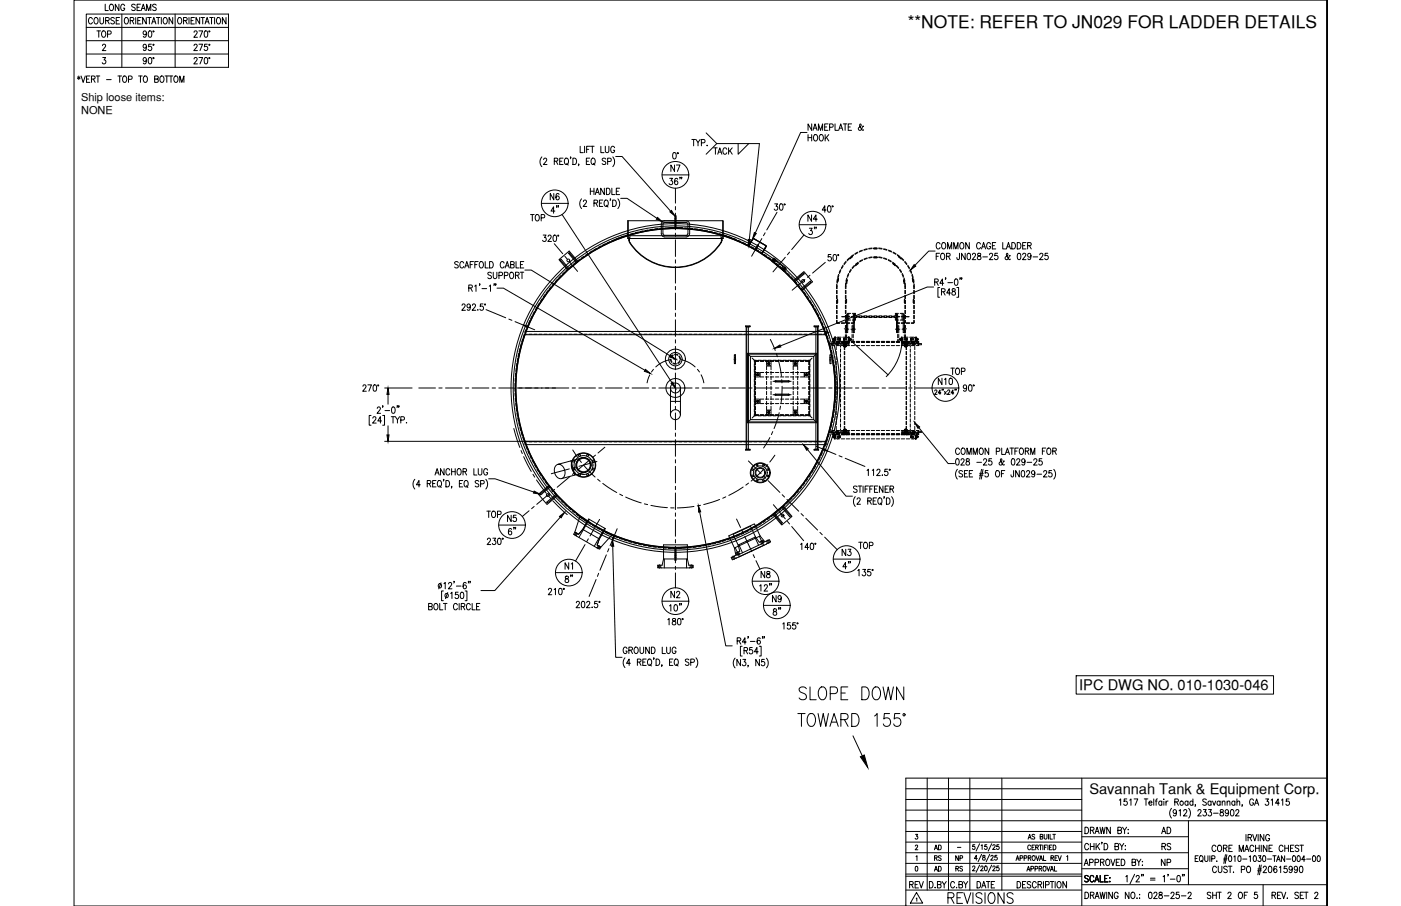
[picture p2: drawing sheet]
<svg xmlns="http://www.w3.org/2000/svg" width="432mm" height="279mm" viewBox="0 0 432 279" stroke-linecap="round" stroke-linejoin="round" font-family="sans-serif">
<defs><g id="words">
<text font-size="7.5" x="245.5" y="217">SLOPE DOWN</text>
<text font-size="6.6" x="291.4" y="279.8">REVISIONS</text>
<text font-size="5.7" x="173.2" y="181">8&quot;</text>
<text font-size="5.4" x="279.8" y="8.8">**NOTE: REFER TO JN029 FOR LADDER DETAILS</text>
<g font-size="5.3">
<text x="28.9" y="12.7">TOP</text>
<text x="162.6" y="69.5">TOP</text>
<text x="248" y="69.5">N4</text>
<text x="288.2" y="119.9">N10</text>
<text x="292.1" y="116.8">TOP</text>
<text x="149.2" y="160.9">TOP</text>
<text x="160.2" y="166.2" transform="rotate(-90 160.2 166.2)">6&quot;</text>
<text x="263.9" y="170.4">TOP</text>
<text x="173.2" y="176.7">N1</text>
<text x="233.5" y="179.6">N8</text>
<text x="263.2" y="176.7" transform="rotate(-90 263.2 176.7)">4&quot;</text>
<text x="134.1" y="182.7">12'-6&quot;</text>
<text x="206" y="185.6">N2</text>
<text x="233.2" y="183.4">12&quot;</text>
<text x="237.1" y="187">N9</text>
<text x="237.4" y="190.9">8&quot;</text>
<text x="279.4" y="275.2">REV</text>
</g>
<g font-size="4.9">
<text x="26.5" y="8.5">COURSE</text>
<text x="206" y="54">N7</text>
<text x="219.1" y="48.7">TACK</text>
<text x="168.6" y="62.8">N6</text>
<text x="155.6" y="161.9">N5</text>
<text x="258.6" y="172.5">N3</text>
<text x="357" y="258.2">AD</text>
<text x="357.4" y="263.2">RS</text>
<text x="357" y="268.1">NP</text>
</g>
<g font-size="4.5">
<text x="332.6" y="212.9">IPC DWG NO. 010-1030-046</text>
<text x="335.7" y="244.9">Savannah Tank &amp; Equipment Corp.</text>
</g>
<g font-size="4.4">
<text x="287.2" y="263.2">AD</text>
<text x="287.2" y="269.9">AD</text>
<text x="287.2" y="266.7">RS</text>
<text x="293.5" y="266.7">NP</text>
<text x="293.9" y="269.9">RS</text>
</g>
<g font-size="3.4">
<text x="25" y="31.3">Ship loose items:</text>
<text x="25" y="35">NONE</text>
</g>
<text font-size="2.6" x="294.2" y="262.5">-</text>
</g></defs>
<!-- layer: 0 -->
<g fill="none" stroke="#000" stroke-width=".31">
<path d="M409 0h-386.2v279.4h386.2M409 0v279.4v-279.4M285.8 240v34.5M292.3 240v34.5M298.9 240v34.5M308.8 240v34.5M333.4 240v39.4M409 240h-129.8v39.4M279.2 246.5h54.2M279.2 249.8h54.2M279.2 256.4h54.2M279.2 253.1h129.8"/>
<path d="M279.2 259.7h54.2M279.2 243.2h54.2M333.4 258h32.9M366.3 253.1v19.7M279.2 266.3h54.2M279.2 263h87.1M279.2 270.2h54.2M279.2 274.5h54.2M279.2 269.6h54.2M333.4 272.8h75.6M333.4 267.9h32.9M389.3 272.8v6.6"/>
</g>
<!-- layer: SHOP TAG -->
<path d="M279.2 279.4h.1M409 279.4h.1" fill="none" stroke="#000" stroke-width=".31"/>
<!-- layer: TEXT -->
<g fill="none" stroke="#000" stroke-width=".31">
<path d="M282.2 257.3h.6l-.3 .6a.44 .44 0 0 1 .3 .7 .44 .44 0 0 1-.7-.1M316.9 258.8l.5-1.5 .4 1.5M317.1 258.3h.5M318.9 257.5l-.3-.2-.5 .2 .1 .4 .7 .3v.4l-.3 .2-.5-.2M320.6 258l.7-.1 .1-.4-.8-.2v1.5l.8-.2v-.5l-.3-.1M321.8 257.3v1.1l.4 .4 .4-.2 .1-1.3M323.2 257.3v1.5M323.6 257.3v1.5h.8M324.5 257.3h.8M324.9 257.3v1.5M334.4 255.1a1.01 1.01 0 0 1 1.1 1 1.01 1.01 0 0 1-1.1 1zM336.1 256.1l.9-.2 .1-.6-1-.2v2"/>
<path d="M336.6 256.1l.6 1M337.5 257.1l.6-2 .7 2M337.7 256.4h.8M339 255.1l.4 2 .4-2 .4 2 .4-2M339.7 259.8h-.2h.2l-.2 .5M342.2 255.1v2l-1.1-2v2M344.5 256.1l1-.2 .1-.6-1.1-.2v2l1.1-.2 .1-.5-.5-.3M345 246.8l.4-.4v1.9M346 255.1l.6 1v1M347.2 255.1l-.6 1M347.3 246.4h-.8l-.1 .8a.61 .61 0 0 1 .9 .1 .61 .61 0 0 1-.1 .8 .61 .61 0 0 1-.8-.1M347.6 257h.2z"/>
<path d="M347.7 255.8v.1zM348.2 246.8l.4-.4v1.9M349.5 246.4h1.2l-.8 1.9M352.7 246.4h1.1M353.2 246.4v1.9M354.1 247.6h.9l-.1-.5a.58 .58 0 0 0-.8 .7 .58 .58 0 0 0 .9 .3M355.6 246.4v1.9M356.1 247h.5M356.7 246.4l-.3 .1-.1 .3v1.5M358.1 247.3l-.2-.2a.58 .58 0 0 0-.8 .6 .58 .58 0 0 0 1 .4M358.1 247v1.3M358.7 246.4v.2z"/>
<path d="M358.7 247.1v1.2M359.4 247v1.3M360 247l-.4 .1-.2 .5M361.1 249.3a2.24 2.24 0 0 0 0 3M362.1 247.3l.9-.1 .1-.6-1-.2v1.9M362.6 250.3l-.1 .3a.54 .54 0 0 1-.8 .1 .54 .54 0 0 1 0-.8 .54 .54 0 0 1 .8 .1l.1 .3a.9 .9 0 0 1-.6 1.3l-.4-.2M362.6 247.3l.6 1M363.4 250l.4-.3v1.9M364.8 250.1l.2-.3 .5-.1 .3 .5-1.1 1.4h1.2M366.1 247.3l-.1-.2a.58 .58 0 0 0-.8 .6 .58 .58 0 0 0 .9 .4M366.1 247v1.3M366.4 249.3a2.31 2.31 0 0 1 0 3"/>
<path d="M367.7 247.3a.56 .56 0 0 0-.8 0 .56 .56 0 0 0 0 .8 .56 .56 0 0 0 .8 0M367.7 246.4v1.9M368.5 248.3h-.2h.2l-.2 .4M369.2 250.1l.3-.4h.4l.3 .3-1.1 1.6h1.1M370.9 249.7h.9l-.5 .7a.6 .6 0 0 1 .5 .9 .6 .6 0 0 1-1.1 0M371.8 246.7l-.4-.3-.7 .3 .2 .4 .9 .7v.3l-.4 .2-.7-.2M372.5 249.7h.9l-.5 .7a.6 .6 0 0 1 .5 1 .6 .6 0 0 1-1.1-.1M373.3 247.3a.56 .56 0 0 0-.8 0 .56 .56 0 0 0 0 .8 .56 .56 0 0 0 .8 0M373.3 247v1.3M373.7 247l.5 1.3 .5-1.3M374 250.8h1.5M376 247.3a.56 .56 0 0 0-.7 0 .56 .56 0 0 0 0 .8 .56 .56 0 0 0 .7 0"/>
<path d="M376 247v1.3M376.2 249.8v.5a.72 .72 0 0 1 .8 .4 .72 .72 0 0 1-.3 .9 .63 .63 0 0 1-.7-.6 .63 .63 0 0 1 .8-.6l.2-.3v-.3zM376.7 247.4l.4-.4 .4 .1v1.2M376.7 247v1.3M378.2 247.4l.4-.4 .4 .1 .1 1.2M378.2 247v1.3M378.6 250.3v.3a.54 .54 0 0 1-.8 .1 .54 .54 0 0 1 0-.8 .54 .54 0 0 1 .8 .1v.3a.9 .9 0 0 1-.6 1.3l-.3-.2M379.4 249.8l.3-.1a1.06 1.06 0 0 1 .6 .9 1.06 1.06 0 0 1-.6 1l-.3-.1-.2-.7zM380.6 247.3a.56 .56 0 0 0-.8 0 .56 .56 0 0 0 0 .8 .56 .56 0 0 0 .8 0M380.6 247v1.3M380.9 250.1l.1-.3 .5-.1 .3 .5-1 1.4h1.1M381.2 247.4l.4-.4 .4 .1 .1 1.2"/>
<path d="M381.2 246.4v1.9M382.9 248.3l-.1 .4M384 257.3v2M384.7 258.3l.9-.1 .1-.7-1-.2v2M385.2 258.3l.6 1M386.1 257.3l.6 2 .7-2M386.3 246.8a.61 .61 0 0 0-.7-.4 .61 .61 0 0 0-.5 .7v.5a.61 .61 0 0 0 .6 .8 .61 .61 0 0 0 .6-.8h-.4M386.7 248.3l.6-1.9 .6 1.9M386.9 247.7h.8M387.8 257.3v2M389.5 257.3v2l-1.1-2v2M390.1 246.4h.9l-.5 .7a.6 .6 0 0 1 .5 .9 .6 .6 0 0 1-1.1 0"/>
<path d="M391.3 257.8a.62 .62 0 0 0-.8-.4 .62 .62 0 0 0-.4 .7v.5a.62 .62 0 0 0 .6 .7 .62 .62 0 0 0 .6-.7h-.4M391.8 246.8l.4-.4v1.9M394.3 247.7h-1.2l.8-1.3v1.9M395 246.8l.4-.4v1.9M397.3 246.4h-.8l-.1 .8a.61 .61 0 0 1 .9 .1 .61 .61 0 0 1-.1 .8 .61 .61 0 0 1-.9-.1M282.1 260.9l.3-.3 .4 .3-.7 1.2h.8M282.2 267.2h.2a.82 .82 0 0 1 .5 .7 .82 .82 0 0 1-.5 .7l-.3-.2zM282.3 264.2l.3-.3v1.5M282.4 277.1l.2-.2v1M282.5 275.2l1.9 3.3h-3.8zM288.2 273.6v.2zM288.9 272.8l1-.1v-.8l-1-.1v2l1.1-.2v-.4l-.4-.4"/>
<path d="M290.4 271.8l.6 1v1M291.7 271.8l-.7 1M294.2 272.3a.62 .62 0 0 0-.7-.5 .62 .62 0 0 0-.5 .8v.5a.62 .62 0 0 0 .5 .7 .62 .62 0 0 0 .7-.5M295.6 272.8l.9-.1 .1-.7-1-.2v2l1-.2 .1-.4-.4-.4M297 271.8l.6 1v1M298.3 271.8l-.7 1M299.8 267.4l.2-.3 .5 .2-.8 1.2h.8M300.4 260.5h-.6v.6a.46 .46 0 0 1 .6 0 .46 .46 0 0 1 0 .7 .46 .46 0 0 1-.7-.1M301.1 271.8a1 1 0 0 1 1.2 1 1 1 0 0 1-1.2 1zM301.2 264.8h-.9l.6-1v1.5M301.9 266.8l-1.1 2.2M301.9 260.2l-1.1 2.3"/>
<path d="M302.3 267.4l.2-.3 .5 .2-.8 1.2h.9M302.4 260.8l.3-.3v1.5M302.5 263.5l-1 2.2M302.6 273.8l.6-2 .6 2M302.9 263.8v.5a.55 .55 0 0 1 .7 .3 .55 .55 0 0 1-.2 .7 .48 .48 0 0 1-.6-.5 .48 .48 0 0 1 .6-.5l.2-.5zM303.6 267.1a.73 .73 0 0 1 .8 .6 .73 .73 0 0 1-.5 .8l-.4-.2zM304 271.8h1.1M304.1 260.5h-.5l-.1 .6a.46 .46 0 0 1 .7 0 .46 .46 0 0 1-.1 .7 .46 .46 0 0 1-.7-.1M304.6 271.8v2M305 263.5l-1 2.2M305.4 264.1l.5-.3 .2 .4-.8 1.1h.9M305.6 266.8l-1 2.2"/>
<path d="M305.6 260.2l-1 2.3M306 267.4l.2-.3 .5 .2-.8 1.2h.9M306 260.8l.2-.3 .5 .3-.8 1.2h.9M306.6 271.8h-1.1v2M307.3 263.8h-.6l-.1 .6a.46 .46 0 0 1 .7 0 .46 .46 0 0 1-.1 .7 .46 .46 0 0 1-.7-.1M307.8 267.1h-.5l-.1 .6a.46 .46 0 0 1 .7 0 .46 .46 0 0 1-.1 .7 .46 .46 0 0 1-.7-.1M307.8 260.5h-.5l-.1 .6a.46 .46 0 0 1 .7 0 .46 .46 0 0 1-.1 .7 .46 .46 0 0 1-.7-.1M313.1 265.4l.5-1.5 .5 1.5M313.3 264.9h.6M313.5 271.8a1 1 0 0 1 1.1 1 1 1 0 0 1-1.1 1zM314.4 264.6h.7l.1-.6-.8-.1v1.5M315.6 264.6h.8v-.6l-.8-.1v1.5"/>
<path d="M316.2 271.8h-1v2h1M316.5 268.6l.5-1.4 .4 1.4M316.7 268.2h.6M316.9 264.6l.7-.1 .1-.5-.8-.1v1.5M317.3 264.6l.4 .8M317.6 260.9a.46 .46 0 0 0-.5-.3 .46 .46 0 0 0-.3 .6v.3a.46 .46 0 0 0 .3 .6 .46 .46 0 0 0 .5-.4M317.7 272.1l-.4-.3-.7 .3 .1 .5 .9 .5a.48 .48 0 0 1-.3 .7l-.7-.3M317.7 267.9h.8v-.7h-.8v1.4M318.1 261.3h.5M318.3 263.9h.2a.7 .7 0 0 1 .6 .7 .7 .7 0 0 1-.8 .7l-.2-.5zM318.9 260.6h-.8v1.5h.8M319 267.9h.7v-.7h-.7v1.4"/>
<path d="M319.2 261.3l.7-.1v-.5l-.7-.1v1.5M319.3 263.9l.5 1.5 .5-1.5M319.4 272.3a.62 .62 0 0 0-.8-.5 .62 .62 0 0 0-.4 .8v.5a.62 .62 0 0 0 .4 .7 .62 .62 0 0 0 .8-.5M319.6 261.3l.4 .8M319.9 272.8l1-.1 .1-.7-1.1-.2v2M320.3 267.9l.7-.1v-.6h-.7v1.4M320.3 260.6h.8M320.4 265.4l.4-1.5 .5 1.5M320.5 272.8l.6 1M320.5 264.9h.7M320.7 267.9l.4 .7M320.7 260.6v1.5"/>
<path d="M321.4 260.6v1.5M321.6 271.8v2M321.6 263.9v1.5h.7M321.7 267.2a.68 .68 0 0 1 .7 .7 .68 .68 0 0 1-.7 .7l-.2-.5zM321.9 261.3h.5M322.2 272.9l1-.1v-.9l-1-.1v2M322.6 267.2l.5 1.4 .5-1.4M322.7 260.6h-.8v1.5M323 260.6v1.5M323.5 261.3h.4M323.7 271.8h1.1M323.7 268.6l.5-1.4 .5 1.4"/>
<path d="M323.9 264.6l.7-.1v-.6h-.7v1.5M323.9 268.2h.6M324.2 260.6h-.7v1.5h.7M324.3 271.8v2M324.3 264.6l.4 .8M324.6 260.6a.74 .74 0 0 1 .9 .7 .74 .74 0 0 1-.9 .8zM325 267.2v1.4h.7M325.2 264.6h.4M325.2 271.8v2M325.9 263.9h-.7v1.5h.7M326.1 271.9l.1-.1a1.01 1.01 0 0 1 .9 1 1.01 1.01 0 0 1-.9 1 1.27 1.27 0 0 1-.1-1.9zM326.1 263.9l.5 1.5 .5-1.5"/>
<path d="M328.7 271.8v2l-1.1-2v2M328.8 264.2l.3-.3v1.5M334.2 266.9l.6-1.9 .6 1.9M334.4 275.1a1 1 0 0 1 1.1 1 1 1 0 0 1-1.1 1zM334.4 266.3h.8M335.4 270.3l-.4-.3-.7 .3 .2 .4 .9 .7v.3l-.4 .3-.7-.3M335.5 260.6a.62 .62 0 0 0-.7-.5 .62 .62 0 0 0-.5 .8v.4a.62 .62 0 0 0 .5 .8 .62 .62 0 0 0 .7-.5M335.8 266l1-.1 .1-.7-1.1-.2v1.9M336.1 276.1l.9-.1 .1-.7-1-.2v2M336.1 260.1v2M336.1 261h1.1M336.6 276.1l.6 1"/>
<path d="M337.1 270.5a.61 .61 0 0 0-.7-.5 .61 .61 0 0 0-.5 .7v.5a.61 .61 0 0 0 .5 .8 .61 .61 0 0 0 .7-.5M337.2 260.1v2M337.4 272l.7-2 .6 2M337.5 266l1-.1v-.7l-1-.2v1.9M337.5 277.1l.6-2 .7 2M337.7 271.3h.8M337.7 276.5h.8M337.8 260.1v2M338.2 260.9l.7 1.2M338.9 260.1l-1.1 1.3M339 275.1l.4 2 .4-2 .4 2 .4-2M339.1 270v2h1"/>
<path d="M339.2 265.9l.9-.1v-.7l-.9-.1v1.9M339.7 265.9l.6 1M340.3 260.1a1 1 0 0 1 1.1 1 1 1 0 0 1-1.1 1zM340.5 270.9h.6M341.1 265.1l.1-.1a1 1 0 0 1 .9 .9 1 1 0 0 1-.9 1 1.26 1.26 0 0 1-.1-1.8zM341.1 275.1v2M341.5 270h-1v2h1M342 271.9h.1zM342.1 270.6v.2zM342.4 265l.6 1.9 .6-1.9M342.9 275.1v2l-1.2-2v2M343.6 261l1-.1v-.7l-1-.1v2l1.1-.2 .1-.5-.4-.4"/>
<path d="M344 265.9h.7M344.6 275.6a.62 .62 0 0 0-.7-.5 .62 .62 0 0 0-.5 .8v.5a.62 .62 0 0 0 .6 .7 .62 .62 0 0 0 .6-.7h-.4M345.1 265h-1.1v1.9h1.1M345.1 260.1l.6 .9v1.1M345.6 265a1 1 0 0 1 1.1 .9 1 1 0 0 1-1.1 1zM346.4 260.1l-.7 .9M346.8 260.8v.1zM346.8 261.9v.2zM347 270.4l.4-.4v2M348 275.1v2l-1.2-2v2M348.8 275.2l.2-.1a1 1 0 0 1 .8 1 1 1 0 0 1-.8 1 1.29 1.29 0 0 1-.2-1.9zM348.9 265.9l1-.1v-.7l-1-.1v1.9l1-.1 .1-.5-.4-.4"/>
<path d="M349.7 269.6l-1.4 3M350.2 270.5l.3-.5h.3l.3 .4-1 1.6h1.1M350.4 265l.6 .9v1M350.4 277h.1zM351.2 275.8h.1M351.2 276.9h.1M351.6 265l-.6 .9M351.9 269.7h-.1h.1l-.1 .5M352 266.8h.2zM352.1 265.6v.2zM352.4 269.7l-.1 .5M354.2 275.2l.4-.1a1.15 1.15 0 0 1-.2 2l-.4-.4v-.4z"/>
<path d="M354.6 270.8h1.4M354.6 271.4h1.4M355.6 275.6l.4-.5 .4 .1 .2 .3-.2 .7-.8 .9h1.1M357.3 275.2v.6a.72 .72 0 0 1 .9 .4 .72 .72 0 0 1-.3 .9 .64 .64 0 0 1-.8-.7 .64 .64 0 0 1 .8-.5l.3-.3-.1-.4zM358.5 270.4l.4-.4v2M358.8 276.3h1.5M360.1 269.7l-.2 .5M360.7 271.1h1.4M360.9 275.6l.3-.5h.3l.4 .4-.3 .7-.8 .9h1.2M362.9 270.1l.3-.1a1.09 1.09 0 0 1 .6 1 1.09 1.09 0 0 1-.6 1 1.43 1.43 0 0 1-.3-1.9zM363.4 275.1h-.8l-.1 .9a.61 .61 0 0 1 .9 0 .61 .61 0 0 1-.1 .9 .61 .61 0 0 1-.9-.2M364.1 276.3h1.4"/>
<path d="M364.5 269.7l-.1 .5M365 269.7h-.2h.2l-.2 .5M366.2 275.6l.3-.5h.3l.3 .4-.2 .7-.8 .9h1.1M368.4 264.8h.5M369.3 263.9h-.9v1.8h.9M369.9 264l.2-.1a.9 .9 0 0 1 .7 .9 .9 .9 0 0 1-.7 .9 1.16 1.16 0 0 1-.2-1.7zM370.3 265.3l.4 .6M371.3 263.9v1.3l.4 .5 .5-.3 .1-1.5M372.9 263.9v1.8M373.2 275.4l-.4-.3-.7 .3 .1 .5 .9 .5a.48 .48 0 0 1-.3 .7l-.7-.3M373.5 264.8h.8l.1-.7-.9-.2v1.8M373.8 275.1v2"/>
<path d="M373.8 276.1h1.1M374.8 261.1a.62 .62 0 0 0-.8-.4 .62 .62 0 0 0-.5 .7v.5a.62 .62 0 0 0 .5 .7 .62 .62 0 0 0 .8-.5M374.9 275.1v2M374.9 267.6a.62 .62 0 0 0-.7-.5 .62 .62 0 0 0-.5 .8v.5a.62 .62 0 0 0 .5 .7 .62 .62 0 0 0 .7-.5M375 265.5v.2zM375.3 275.1h1.1M375.5 267.1v1.4l.5 .6 .5-.3 .1-1.7M375.6 260.7l.1-.1a1 1 0 0 1 .8 1 1 1 0 0 1-.8 1 1.29 1.29 0 0 1-.1-1.9zM375.8 275.1v2M377.1 261.6l.9-.1v-.8l-.9-.1v2M377.1 265.2h1M377.2 264.7h1"/>
<path d="M377.6 261.6l.6 1M377.7 263.6l-.5 2.7M378.1 263.6l-.5 2.7M378.3 267.4l-.4-.3-.8 .3 .2 .5 1 .6v.3l-.4 .3-.8-.3M378.5 275.6l.3-.5 .5 .1 .1 .3-1 1.6h1.1M378.6 267.1h1.1M378.8 261.6h.6M378.8 264l.3-.1a.97 .97 0 0 1 .6 .9 .97 .97 0 0 1-.6 .9l-.3-.1-.2-.7zM379.1 267.1v2M379.8 260.6h-1v2h1M380.2 268.9v.2zM380.3 264.2l.3-.3v1.8"/>
<path d="M381.7 264l.2-.1a.97 .97 0 0 1 .6 .9 .97 .97 0 0 1-.6 .9l-.4-.8zM381.9 262.6v-2l.7 2 .6-2v2M382 275.2l.1-.1a1 1 0 0 1 .9 1 1 1 0 0 1-.9 1 1.27 1.27 0 0 1-.1-1.9zM382.6 268.2l.9-.1 .1-.8-1-.2v2M383 264.9h1.3M383.5 276.1h.6M383.6 262.6l.7-2 .6 2M383.9 262h.8M384.5 267.2l.2-.1a1.02 1.02 0 0 1 .8 1 1.02 1.02 0 0 1-.8 1 1.27 1.27 0 0 1-.2-1.9zM384.5 275.1h-1v2M385 264.2l.4-.3v1.8M386.4 261.1a.62 .62 0 0 0-.7-.4 .62 .62 0 0 0-.5 .7v.5a.62 .62 0 0 0 .5 .7 .62 .62 0 0 0 .7-.5"/>
<path d="M386.5 264l.2-.1a.97 .97 0 0 1 .6 .9 .97 .97 0 0 1-.6 .9l-.5-.8zM387 261.6h1.1M387 260.6v2M387.5 275.1h-.8l-.1 .9a.61 .61 0 0 1 .9 0 .61 .61 0 0 1-.1 .9 .61 .61 0 0 1-.9-.2M387.6 268.5h1.1M387.7 268h1.1M387.8 263.9h.8l-.4 .7a.54 .54 0 0 1 .4 .8 .54 .54 0 0 1-.9-.1M388.1 260.6v2M388.2 266.8l-.5 3M388.7 266.8l-.5 3M388.7 260.6v2M389.3 264l.3-.1a.97 .97 0 0 1 .5 .9 .97 .97 0 0 1-.5 .9l-.5-.8z"/>
<path d="M389.4 267.6l.3-.5h.3l.3 .4-.2 .7-.8 .9h1.1M390.5 260.6v2l-1.1-2v2M390.6 264.9h1.3M391.1 267.2l.3-.1a1.08 1.08 0 0 1 .6 1 1.08 1.08 0 0 1-.6 1l-.5-.8zM391.1 261.6h.7M392 276.1l1-.1 .1-.7-1.1-.2v2M392.2 260.6h-1.1v2h1.1M392.3 263.9h1M392.6 276.1l.6 1M392.8 263.9v1.8M393.4 265.7l.6-1.8 .6 1.8M393.5 267.4l-.3-.3a1.12 1.12 0 0 0-.1 2 .58 .58 0 0 0 .5-.8 .58 .58 0 0 0-1-.1v.2"/>
<path d="M393.7 265.1h.7M393.7 276.1h.7M394.3 267.5l.4-.4v2M394.8 275.1h-1.1v2h1.1M395 275.1l.6 2 .7-2M395.4 261.1a.62 .62 0 0 0-.7-.4 .62 .62 0 0 0-.5 .7v.5a.62 .62 0 0 0 .5 .7 .62 .62 0 0 0 .7-.5M395.9 263.9v1.8l-1-1.8v1.8M396 261.6h1.1M396 260.6v2M396.5 264.9h1.3M396.6 267.1h-.8v.9a.62 .62 0 0 1 .9 0 .62 .62 0 0 1-.1 .9 .62 .62 0 0 1-.9-.2M396.7 276.9v.2z"/>
<path d="M397.1 260.6v2M397.7 261.6h.7M398.3 267.8l-.2 .5a.55 .55 0 0 1-.7-.2 .55 .55 0 0 1 .1-.8 .55 .55 0 0 1 .7 .1l.1 .4a.95 .95 0 0 1-.6 1.3l-.4-.3M398.5 264l.3-.1a.97 .97 0 0 1 .5 .9 .97 .97 0 0 1-.5 .9l-.3-.1-.2-.7zM398.8 260.6h-1.1v2h1.1M399.9 267.8l-.2 .5a.55 .55 0 0 1-.8-.2 .55 .55 0 0 1 .2-.8 .55 .55 0 0 1 .7 .1l.1 .4a.96 .96 0 0 1-.6 1.3l-.4-.3M400 264l.2-.1a.96 .96 0 0 1 .6 .9 .96 .96 0 0 1-.6 .9l-.4-.8zM400.2 275.4l-.4-.3-.6 .1v.6l.8 .5 .2 .5-.4 .3-.7-.3M400.3 260.9l-.4-.3-.7 .3 .1 .4 1 .7v.3l-.4 .3-.7-.3M400.6 260.6h1.1M400.7 267.2l.2-.1a1.09 1.09 0 0 1 .7 1 1.09 1.09 0 0 1-.7 1l-.4-.4v-.4zM400.7 276.1h.7"/>
<path d="M401.2 260.6v2M401.8 275.1h-1.1v2h1.1M402 275.1h1.1M402.3 265.1h-1.1l.7-1.2v1.8M402.6 275.1v2M402.7 264.9h1.3M404.7 264l.2-.1a.96 .96 0 0 1 .6 .9 .96 .96 0 0 1-.6 .9l-.4-.8zM405.2 275.6l.3-.5 .5 .1 .2 .3-1.1 1.6h1.2M406.1 264l.3-.1a.97 .97 0 0 1 .5 .9 .97 .97 0 0 1-.5 .9l-.5-.8z"/>
<circle cx="364.2" cy="247.6" r=".62"/>
</g>
<!-- layer: CHASE_CM-2 -->
<path d="M193.5 72.7h29.2M193.6 68.1v5.5M193.9 74.2a16.4 16.4 0 0 0 20.6 7.1 15.1 15.1 0 0 0 8-7.1M193.9 73.4l.1 .8a16.4 16.4 0 0 0 28.3 0l.2-.8M193.9 73.4v.8v-.8M193.9 73.6h-.4v-5.5h29.4v5.5h-.4M194 73.6h28.4M194.1 72.7v.9M222.2 72.7v.9M222.7 68.1v5.5" fill="none" stroke="#000" stroke-width=".31"/>
<!-- layer: HANDLE -->
<g fill="none" stroke="#000" stroke-width=".31">
<path d="M204.8 68.1l-.6 .2-.3 .5-.1 1.7h.5l.1-1.6 .4-.3M204.8 72.6l-.5-.5v-1.4h-.5l.1 1.7 .3 .5 .6 .2M204.9 68.1h6.6l.6 .2 .4 .8M204.9 68.6h6.6l.5 .3v1.6h.6v-1.3M204.9 73.1h6.6M212.5 72l-.2 .6-.8 .5M212.6 72.1v-1.4h-.6v1.4l-.5 .5h-6.6M239 117.8h4.1M239 117.4h4.1M239 121.9h4.1M239 121.5h4.1"/>
<circle cx="239" cy="117.6" r=".18"/>
<circle cx="243.1" cy="117.6" r=".18"/>
<circle cx="239" cy="121.7" r=".18"/>
<circle cx="243.1" cy="121.7" r=".18"/>
</g>
<!-- layer: CENTER -->
<g fill="none" stroke="#000" stroke-width=".31">
<path d="M208.2 58v4.7M170.8 75.2l2.6 3.1M174.1 79l.7 .8M208 68h.4M208.2 63.7v1M208.2 65.7v5.2M208.2 71.9v1M208.2 74v5.1M233 76.2l.4 .3M234.8 73.6l-3.2 5.4M235.8 71.8l-.5 .9M239 79.8l-.7 .8"/>
<path d="M239.5 65.5l-3.2 5.4M242 79.3l-3.7 4.5M243.4 77.7l-.7 .8M247.8 72.5l-3.8 4.5M149.8 95.5l6.1 2.5M156.8 98.4l1 .4M158.7 99.2l6.1 2.5M175.4 80.6l2.6 3.1M208.2 80.1v1.1M208.2 82.2v5.1M208.2 88.3v1.1M208.2 90.4v5.1"/>
<path d="M208.2 96.6v1M208.2 98.6v5.1M242.1 82.4l-.7 .8M248.1 86.2l-3.9 3.3M249.6 84.9l-.7 .6M254.4 80.9l-4 3.3M259.5 97.7h.8M260.8 97.7h1.1M262.4 97.7h1M263.9 97.7h1M265.5 97.7h1M267 97.7h1"/>
<path d="M268.5 97.7h1.1M270.1 97.7h1M271.6 97.7h1M273.2 97.7h1M274.7 97.7h1M276.2 97.7h1.1M277.8 97.7h1M279.3 97.7h.9M129.1 119.7h5.1M135.3 119.7h1M137.3 119.7h5.1M143.5 119.7h1"/>
<path d="M145.5 119.7h5.2M151.7 119.7h1M153.7 119.7h5.2M159.4 119.7h15.9M162.1 100.3l-.2 .5M176.3 119.7h1.1M178.4 119.7h5.1M184.6 119.7h1M186.6 119.7h5.1M192.8 119.7h1M194.8 119.7h5.2M200.3 115.6l-.9 2.5"/>
<path d="M201 119.7h1M201.4 113.9l-.6 .8M203.1 119.7h10.2M206.7 110.9l-2.2 .7-2.4 1.6M207.7 110.8h1M208.2 104.8v1M208.2 106.8v5.2M208.2 113v1M208.2 115v9.3M209.7 110.9l2.2 .7 2.3 1.6M214.4 119.7h1M214.9 113.9l.7 .8"/>
<path d="M216.1 115.6l.8 2.5M216.4 119.7h5.1M222.6 119.7h1M224.6 119.7h5.2M226.2 110.8h.6M230.8 119.7h1M232.8 119.7h5.2M237.4 104.7l1.5 3.4M238.3 117.6h5.5M239 119.7h1M239.3 109.1l.3 .9M239.9 111l.9 5.1"/>
<path d="M240.9 117.1l.1 1M241 119.1l-.3 5.1M241.1 119.7h5.1M247.2 119.7h1M249.3 119.7h5.1M255.4 119.7h1.1M255.7 102.4l-1.7 .6M255.7 110.8h.5M257.5 119.7h5.1M258.2 105.4v1.2M260.2 101.4h1.1M260.4 105.4v1.2"/>
<path d="M260.6 101.5h1M262.3 101.5h1.4M263.7 119.7h1M265.7 119.7h5.1M271.9 119.7h1M273.9 119.7h5.2M276 101.5h1.3M278 101.5h1.1M278.4 101.4h1M279.2 105.4v1.2M280.1 119.7h1M281.4 105.4v1.2"/>
<path d="M282.2 119.7h5.1M158.4 132.1l1.8 5.9M160.6 138.9l.4 1M176.5 138.8l1.5 2.2M186.4 137.9l-2.1 1.8M208.2 125.3v1M208.2 127.4v5.1M208.2 133.5v1.1M208.2 135.6v5.1M237.3 134.9l-1.9 3.3M238.2 133.1l-.5 .9M238.3 121.7h5.5"/>
<path d="M240.2 127.3l-1.6 4.9M240.6 125.3l-.2 1M251.6 137.6l6 2.5M254.5 138.6l-.2 .4M258.2 132.8v1.1M260.4 132.8v1.1M279.2 132.8v1.1M281.4 132.8v1.1M161.4 140.8l2.3 4.6M163.1 157.5l-2.1 1.8M164.3 146.3l.5 .9M164.6 156.2l-.7 .7"/>
<path d="M165.4 148l3 4.1M169.1 152.9l.6 .8M169.4 152.2l-4 3.3M170.4 154.5l4.4 4.2M170.9 150.9l-.7 .7M175.5 144.6l-5.6 1.5M175.7 147l-4 3.3M177.2 145.6l-.8 .7M177.4 144.1l-1 .3M178.6 141.8l.6 .8M179.9 143.4l3.5 3.7M181.9 141.7l-3.9 3.3"/>
<path d="M183.5 140.4l-.8 .6M184 142.3l-5.6 1.5M184.2 147.8l.8 .6M185.8 149.1l4.3 2.8M191 152.4l.9 .5M192.8 153.3l4.8 1.8M198.6 155.4l1 .2M200.6 155.9l5.1 .6M206.7 156.6h1.1M208.2 141.8v1M208.2 143.8v5.1M208.2 150v1"/>
<path d="M208.2 152v5.2M208.2 158.2v1M213.9 156.2l-5.1 .4M215.9 155.8l-1 .2M221.8 154l-4.9 1.6M223.7 153.2l-.9 .4M229 150.2l-4.4 2.6M230.7 142.2l3.8 3.8M230.7 149l-.8 .6M235.2 144.8l-3.7 3.6M235.3 146.8l.7 .7M236.6 143.3l-.7 .8"/>
<path d="M236.7 148.2l3.7 3.6M238.4 155.6l3.6 4.4M238.8 140.4l-1.5 2.1M241.1 152.6l.7 .7M242.5 154l3.7 3.6M246.9 158.4l.7 .7M248.3 159.8l3.7 3.7M258.6 140.5l.9 .4M260.5 141.3l6.1 2.5M177.8 164.3l-.6 .9M180.3 167.9l-2.9 5.1M181.3 166.2l-.5 .8"/>
<path d="M183.7 178.7l-2.1 5.2M184.5 176.8l-.4 1M184.7 168.3l-.5 .9M184.8 160.2l-2.9 5.1M186.9 171.1l-2 4.8M187.7 169.2l-.4 1M188.8 165.8l.5 .1M190.2 163l-2.2 5.3M203.3 174.1v1.2M208 171.4h.4M208.2 160.2v5.2M208.2 166.4v1"/>
<path d="M208.2 168.4v5.2M208.2 174.6v1M208.2 176.7v4.6M213.1 174.1v1.2M225.9 171.5l.5 1M227 160.1l1.2 2.6M227.3 170.2l.4 .9M228.7 163.6l.4 .9M229.5 165.5l2.2 4.6M232.1 171l.5 1M233 172.9l1.2 2.6M234.6 166.8l.4 .9"/>
<path d="M236.5 166.5l.5 1.1M242.7 160.8l.7 .8M244 162.4l3.7 4.4M252.7 164.2l.7 .7M254.2 165.7l3.8 3.8"/>
</g>
<!-- layer: DIM -->
<g fill="none" stroke="#000" stroke-width=".31">
<path d="M26.6 4.3h43.8v16.5h-43.8zM26.6 16.7h43.8M26.6 8.4h43.8M26.6 12.6h43.8M31.6 14.1l.3-.5h.3l.4 .4-1.1 1.6h1.1M31.7 17.7h.9l-.5 .8a.6 .6 0 0 1 .5 .9 .6 .6 0 0 1-1.1-.1M32.4 1.3v2h1M34 1.4l.2-.1a1 1 0 0 1 .8 1 1 1 0 0 1-.8 1 1.24 1.24 0 0 1-.2-1.9zM36.7 1.3v2l-1.2-2v2M37.5 4.3v16.5M38.4 1.8a.62 .62 0 0 0-.7-.5 .62 .62 0 0 0-.5 .8v.4a.62 .62 0 0 0 .6 .8 .62 .62 0 0 0 .6-.8h-.4M40.1 6.4l1-.2v-.7l-1-.1v2"/>
<path d="M40.7 6.4l.6 1M41.7 1.6l-.4-.3-.6 .1-.1 .5 .9 .5 .2 .6-.4 .3-.7-.3M41.8 5.4v2M42.2 2.2h.7M42.5 6.4h.6M43.3 1.3h-1.1v2h1.1M43.5 5.4h-1v2h1M43.5 3.3l.7-2 .6 2M43.8 2.6h.8M45.1 5.4v2l-1.1-2v2M45.1 10.2a.53 .53 0 0 1-.7 .4 .53 .53 0 0 1-.2-.8 .53 .53 0 0 1 .8 0l.1 .4a.95 .95 0 0 1-.6 1.3l-.3-.3M45.1 14.3a.53 .53 0 0 1-.7 .4 .53 .53 0 0 1-.2-.8 .53 .53 0 0 1 .8 0l.1 .4a.95 .95 0 0 1-.6 1.3l-.3-.3"/>
<path d="M45.1 18.4a.53 .53 0 0 1-.7 .4 .53 .53 0 0 1-.2-.8 .53 .53 0 0 1 .8 0l.1 .4a.95 .95 0 0 1-.6 1.3l-.3-.3M45.2 3.3v-2l.6 2 .7-2v2M45.5 5.4h1.1M45.9 9.6l.4-.1a1.15 1.15 0 0 1-.1 2l-.4-.4-.1-.5zM45.9 17.8l.4-.1a1.15 1.15 0 0 1-.1 2l-.4-.4-.1-.4zM46 5.4v2M46.7 13.6h-.9v.9a.61 .61 0 0 1 .9 0 .61 .61 0 0 1-.1 .9 .61 .61 0 0 1-.9-.2M46.8 7.4l.6-2 .6 2M47 6.7h.8M48.2 1.6l-.4-.3-.8 .3 .2 .5 1 .6v.3l-.4 .3-.8-.3M48.2 5.4h1.1M48.8 5.4v2"/>
<path d="M49.7 5.4v2M50.6 5.5l.2-.1a1.01 1.01 0 0 1 .8 1 1.01 1.01 0 0 1-.8 1 1.27 1.27 0 0 1-.2-1.9zM53.2 5.4v2l-1.1-2v2M54 4.3v16.5M55.1 5.5l.1-.1a1.02 1.02 0 0 1 .8 1 1.02 1.02 0 0 1-.8 1 1.27 1.27 0 0 1-.1-1.9zM56.6 6.4l.9-.2 .1-.6-1-.2v2M57.1 6.4l.6 1M58.3 5.4v2M58.9 6.4h.6M59.8 10l.3-.5h.4l.3 .4-1.1 1.6h1.2M59.8 14.1l.3-.5h.4l.3 .4-1.1 1.6h1.2M59.8 18.2l.3-.5h.4l.3 .4-1.1 1.6h1.2"/>
<path d="M59.9 5.4h-1v2h1M61.3 9.5h1.1l-.8 2M61.3 13.6h1.1l-.8 2M61.3 17.7h1.1l-.8 2M61.5 5.4v2l-1.1-2v2M61.9 5.4h1.1M62.5 5.4v2M63.2 9.6l.4-.1a1.15 1.15 0 0 1-.2 2 1.43 1.43 0 0 1-.2-1.9zM63.2 17.8l.4-.1a1.15 1.15 0 0 1-.2 2l-.4-.4-.1-.4zM63.2 7.4l.6-2 .7 2M63.4 6.7h.8M63.9 13.6h-.8l-.1 .9a.61 .61 0 0 1 .9 0 .61 .61 0 0 1-.1 .9 .61 .61 0 0 1-.9-.2"/>
<path d="M64.6 5.4h1.1M65.2 5.4v2M66.1 5.4v2M67 5.5l.2-.1a1.01 1.01 0 0 1 .8 1 1.01 1.01 0 0 1-.8 1 1.29 1.29 0 0 1-.2-1.9zM69.7 5.4v2l-1.2-2v2M23.9 23.7l.8 .6M24.3 23.4v1.2M24.7 23.7l-.8 .6M25 23.4l.6 2 .7-2M26.7 24.4h.6M27.7 23.4h-1v2h1M28.2 24.4l.9-.1 .1-.7-1-.2v2"/>
<path d="M28.7 24.4l.6 1M29.6 23.4h1.2M30.2 23.4v2M32.8 24.6h1.5M36.3 23.4h1.2M36.9 23.4v2M38.1 23.5l.1-.1a1 1 0 0 1 .9 1 1 1 0 0 1-.9 1 1.26 1.26 0 0 1-.1-1.9zM39.6 24.5l1-.1v-.9l-1-.1v2M42.7 23.4h1.1M43.3 23.4v2M44.5 23.5l.1-.1a1 1 0 0 1 .9 1 1 1 0 0 1-.9 1 1.24 1.24 0 0 1-.1-1.9zM47.7 24.4l.9-.1v-.8l-.9-.1v2l1-.2 .1-.5-.4-.3"/>
<path d="M49.6 23.5l.1-.1a1 1 0 0 1 .9 1 1 1 0 0 1-.9 1 1.26 1.26 0 0 1-.1-1.9zM50.9 23.4h1.1M51.4 23.4v2M52.1 23.4h1.2M52.7 23.4v2M53.9 23.5l.2-.1a1 1 0 0 1 .8 1 1 1 0 0 1-.8 1 1.24 1.24 0 0 1-.2-1.9zM55.4 25.4v-2l.6 2 .7-2v2M250.2 38.2v2l-1.2-2v2M250.8 39.5h.8M254.2 39.2h.6M255.2 38.2h-1v2h1M255.7 39.2h.9l.1-.8-1-.2v2"/>
<path d="M257.4 38.2v2h.9M258.7 39.5h.8M259.9 38.2h1.1M260.5 38.2v2M261.4 39.2h.7M262.5 38.2h-1.1v2h1.1M266.1 39.1l-.1-.2-.8 1.3h-.3l-.4-.4 .1-.4 .8-.7-.2-.5-.3 .3 .3 .7 .5 .9 .4 .1v-.2M167 48.4a2.24 2.24 0 0 0 0 3M167.6 49.2l.1-.3 .5-.1 .3 .5-1 1.4h1.1M170.8 49.7l1-.1 .1-.6-1.1-.2v1.9M171.4 49.7l.5 1M172.5 49.7h.6"/>
<path d="M173.5 48.8h-1v1.9h1M174.3 48.9l.1-.1a1 1 0 0 1 .8 1 1 1 0 0 1-.8 .9 1.26 1.26 0 0 1-.1-1.8zM174.7 50.4l.4 .5M175.9 48.5h-.1h.1l-.1 .5M176.6 48.8a1 1 0 0 1 1.1 1 1 1 0 0 1-1.1 .9zM178.4 50.7h-.2h.2l-.2 .4M178.8 45.1v2h1M180.2 45.1v2M180.7 49.7h.7M180.8 46.1h.6M181.8 48.8h-1.1v1.9h1.1M181.8 45.1h-1v2"/>
<path d="M181.9 58v2M181.9 59h1.2M182 45.1h1.1M182.5 48.9l.1-.1a1 1 0 0 1 .9 1 1 1 0 0 1-.9 .9 1.24 1.24 0 0 1-.1-1.8zM182.6 45.1v2M182.9 50.4l.5 .5M183.1 58v2M183.7 59.4h.8M185.2 45.1v2h1M186.3 58v2l-1.2-2v2M186.6 45.1v1.7l.4 .3 .6-.3 .1-1.7M186.7 49.1l-.4-.3-.7 .3 .2 .4 .8 .4v.8h-.6l-.4-.2"/>
<path d="M186.9 58a1 1 0 0 1 1.2 1 1 1 0 0 1-1.2 1zM187.3 49.8l.9-.1 .1-.7-1-.2v1.9M188.6 58v2h.9M188.9 48.4a2.31 2.31 0 0 1 0 3M189.4 45.6a.61 .61 0 0 0-.7-.5 .61 .61 0 0 0-.5 .8v.4a.61 .61 0 0 0 .6 .8 .61 .61 0 0 0 .6-.8h-.4M189.8 48.3h1.9l15 16.8M189.9 59h.7M191 58h-1.1v2h1.1M204.1 53.9h8.2M206.4 55h.9l-.5 .8a.6 .6 0 0 1 .5 .9 .6 .6 0 0 1-1.1-.1M207.5 47.1h.3a1.07 1.07 0 0 1 .6 .9 1.07 1.07 0 0 1-.6 1l-.3-.1-.2-.7zM208.9 55.3l-.4-.3a1.1 1.1 0 0 0-.6 1 1.1 1.1 0 0 0 .6 1 .55 .55 0 0 0 .5-.6 .55 .55 0 0 0-.5-.5 .55 .55 0 0 0-.6 .4"/>
<path d="M213.2 43h1.2M213.8 43v2M214.5 43l.6 .9v1.1M215.8 43l-.7 .9M216.2 44l.9-.1v-.8l-.9-.1v2M217.6 41l3.3 3.3-3.3 3.3M220.9 44.3h13.2l-3.2 29.6M227.5 44.3v3.3l3.3-3.3M248.7 40.9h-1.9l-14 31M249 41.5v2M249 42.4h1.2M250.2 41.5v2"/>
<path d="M250.6 40.2l.6-2 .6 2M251.1 41.6l.1-.1a1 1 0 0 1 .8 1 1 1 0 0 1-.8 1 1.29 1.29 0 0 1-.1-1.9zM252.2 40.2v-2l.7 2 .6-2v2M252.8 41.6l.2-.1a1 1 0 0 1 .8 1 1 1 0 0 1-.8 1 1.29 1.29 0 0 1-.2-1.9zM254.3 41.5v2M254.7 42.4l.7 1.1M255.4 41.5l-1.1 1.3M258.5 40.2l.6-2 .7 2M166.9 62.7h8.2M167.4 72.5h.9l-.5 .8a.6 .6 0 0 1 .5 .9 .6 .6 0 0 1-1.1-.1M168.9 73l.2-.4 .5-.1 .3 .6-1.1 1.4h1.2M170.7 72.6l.2-.1a1.07 1.07 0 0 1 .7 1 1.07 1.07 0 0 1-.7 1 1.35 1.35 0 0 1-.2-1.9z"/>
<path d="M171 65.1h-1.2l.8-1.3v2M173.2 66.1l33.9 51.9M179.2 61.3a2.3 2.3 0 0 0 0 3M179.8 62.2l.3-.5h.3l.4 .4-.3 .6-.8 1h1.1M183.1 62.6l.9-.1v-.7l-.9-.1v2M183.5 60l.6-2 .6 2M183.6 62.6l.6 1.1M184.7 62.6h.7M185.8 61.7h-1.1v2h1.1M186.5 61.8l.2-.1a1 1 0 0 1 .8 1 1 1 0 0 1-.8 1 1.27 1.27 0 0 1-.2-1.9zM186.9 63.3l.5 .6M188.2 61.4h-.2h.2l-.2 .5"/>
<path d="M188.8 61.7a1 1 0 0 1 1.2 1 1 1 0 0 1-1.2 1zM190.4 61.3a2.24 2.24 0 0 1 0 3M191.3 61.2h2l9.2 6.1M238.8 62.9h.8l-.4 .7a.6 .6 0 0 1 .5 .9 .6 .6 0 0 1-1.1 0M240.5 62.9h.2a1.06 1.06 0 0 1 .7 .9 1.06 1.06 0 0 1-.7 1l-.5-.8zM249.4 70.4h.9l-.5 .7a.6 .6 0 0 1 .5 .9 .6 .6 0 0 1-1 0M255.2 63.6l.3-.1a1.09 1.09 0 0 1 .6 1 1.09 1.09 0 0 1-.6 .9l-.3-.1-.2-.7zM256.1 78.5h-.8l-.1 .8a.61 .61 0 0 1 .9 .1 .61 .61 0 0 1-.1 .9 .61 .61 0 0 1-.9-.2M257 78.6l.4-.1a1.14 1.14 0 0 1-.2 2l-.2-.2-.3-.7zM288.2 77.4h-2l-4.2 4.4M288.5 79h.7M289.6 78.1h-1.1v2"/>
<path d="M289.7 75.3a.61 .61 0 0 0-.7-.5 .61 .61 0 0 0-.5 .8v.4a.61 .61 0 0 0 .5 .8 .61 .61 0 0 0 .7-.5M290.2 78.2l.2-.1a1 1 0 0 1 .8 1 1 1 0 0 1-.8 1 1.29 1.29 0 0 1-.2-1.9zM290.5 74.9l.2-.1a1 1 0 0 1 .8 1 1 1 0 0 1-.8 1 1.24 1.24 0 0 1-.2-1.9zM291.7 79l1-.1 .1-.6-1.1-.2v2M292.1 76.8v-2l.6 2 .6-2v2M292.3 79l.5 1.1M294 76.8v-2l.6 2 .7-2v2M295.7 78.1l-.1 1.8-.5 .1-.2-.6M296.1 74.9l.2-.1a1 1 0 0 1 .8 1 1 1 0 0 1-.8 1 1.24 1.24 0 0 1-.2-1.9zM297.5 78.1v2l-1.1-2v2M298.3 78.2l.4-.1a1.15 1.15 0 0 1-.2 2 1.43 1.43 0 0 1-.2-1.9zM298.7 74.8v2l-1.1-2v2"/>
<path d="M299.7 78.6l.3-.5h.4l.3 .4-.3 .6-.8 1h1.2M301.4 78.2v.6a.72 .72 0 0 1 .8 .4 .72 .72 0 0 1-.3 .9 .64 .64 0 0 1-.7-.7 .64 .64 0 0 1 .8-.6l.3-.2-.1-.4zM302.2 75.3a.62 .62 0 0 0-.8-.5 .62 .62 0 0 0-.4 .8v.4a.62 .62 0 0 0 .5 .8 .62 .62 0 0 0 .7-.5M302.5 76.8l.6-2 .7 2M302.7 76.1h.9M302.9 79.2h1.4M305 78.6l.3-.5h.3l.3 .4-.2 .6-.8 1h1.1M305.3 75.3a.62 .62 0 0 0-.7-.5 .62 .62 0 0 0-.5 .8v.4a.62 .62 0 0 0 .6 .8 .62 .62 0 0 0 .6-.8h-.4M305.9 75.8h.6M306.9 74.8h-1v2h1M307.5 78.1h-.8l-.1 .8a.62 .62 0 0 1 .9 .1 .62 .62 0 0 1-.1 .9 .62 .62 0 0 1-.9-.2M309.1 74.8v2h.9"/>
<path d="M310.2 76.8l.6-2 .6 2M310.4 76.1h.8M311.4 78.9l-.2-.1a1.14 1.14 0 0 1-1.3 1.2v-.7l.7-.7-.2-.5-.2 .3 .1 .4 .7 1.2 .3 .1 .1-.2M311.8 74.8a1 1 0 0 1 1.2 1 1 1 0 0 1-1.2 1zM313.5 74.8a1 1 0 0 1 1.2 1 1 1 0 0 1-1.2 1zM313.8 78.2l.4-.1a1.14 1.14 0 0 1-.2 2l-.2-.1-.3-.8zM315.2 78.6l.3-.5h.3l.4 .4-1.1 1.6h1.1M315.2 75.8h.6M316.2 74.8h-1v2h1M316.7 75.8l1-.2 .1-.6-1.1-.2v2M317.3 75.8l.5 1M317.8 78.8a.53 .53 0 0 1-.8 .4 .53 .53 0 0 1-.2-.9 .53 .53 0 0 1 .9 .1l.1 .4a.95 .95 0 0 1-.7 1.3l-.3-.3"/>
<path d="M318.4 79.2h1.4M320.5 78.6l.3-.5 .5 .1 .1 .3-1 1.6h1.1M322.9 78.1h-.8v.8a.62 .62 0 0 1 .9 .1 .62 .62 0 0 1-.1 .9 .62 .62 0 0 1-.9-.2M141.2 80.9l-.4-.2-.7 .2 .2 .5 .9 .7v.3l-.4 .2-.7-.2M142.4 94.2l.2-.4 .4-.1 .4 .6-1.1 1.4h1.1M142.9 81.1a.61 .61 0 0 0-.7-.4 .61 .61 0 0 0-.5 .7v.5a.61 .61 0 0 0 .5 .7 .61 .61 0 0 0 .7-.4M143.2 82.6l.7-1.9 .6 1.9M143.5 82h.8M144.5 88.8l.9-.1 .1-.6-1-.2v2M144.9 81.6h.7M144.9 94.4l-.2 .5a.55 .55 0 0 1-.7-.2 .55 .55 0 0 1 .1-.8 .55 .55 0 0 1 .8 .1v.4a.9 .9 0 0 1-.6 1.3l-.3-.3M145 88.8l.6 1.1"/>
<path d="M145.6 94.2l.2-.4 .4-.1 .4 .6-1.1 1.4h1.1M145.9 80.7h-1v1.9M146.3 88.3l.4-.4v2M146.3 81.6h.7M147.3 95.5v.2zM147.4 80.7h-1.1v1.9M147.9 87.6h-.2h.2l-.2 .5M148 80.8l.2-.1a1 1 0 0 1 .8 1 1 1 0 0 1-.8 .9 1.24 1.24 0 0 1-.2-1.8zM148.5 89h1.5M148.9 93.7h-.8l-.1 .9a.62 .62 0 0 1 .9 0 .62 .62 0 0 1-.1 .9 .62 .62 0 0 1-.9-.2M149.5 80.7v1.9h1M150.8 88.3l.4-.4v2"/>
<path d="M150.9 80.7a1 1 0 0 1 1.1 1 1 1 0 0 1-1.1 .9zM151.5 84.2l-.4-.3-.6 .2v.6l.8 .4 .2 .5-.4 .3-.8-.3M152 83.9v1.5l.5 .5 .6-.3v-1.7M152.4 87.6h-.2h.2l-.2 .5M152.9 87.6h-.2h.2l-.2 .5M153.2 88.9h2l43.6 25.3M153.8 85l.9-.1 .1-.8-1-.2v2M155.4 81.1a.61 .61 0 0 0-.8-.4 .61 .61 0 0 0-.4 .7v.5a.61 .61 0 0 0 .4 .7 .61 .61 0 0 0 .8-.4M155.4 85l1-.1 .1-.8-1.1-.2v2M155.7 82.6l.6-1.9 .7 1.9M155.9 82h.8M157.4 81.6l.9-.1 .1-.6-1-.2v1.9l1-.2v-.6l-.3-.2"/>
<path d="M157.4 84.1l.1-.2a1.01 1.01 0 0 1 .9 1 1.01 1.01 0 0 1-.9 1 1.29 1.29 0 0 1-.1-1.8zM158.9 84.9l1-.1v-.7l-1-.2v2M159 80.7v1.9h1M159.4 84.9l.6 1M160.3 83.9h1.1M160.4 81.6h.6M160.9 83.9v2M161.4 80.7h-1v1.9h1M161.8 83.3h1.9l42.8 26.4M287.7 88.5h-1.9l-45.3 18.2M288.1 87l.9-.1 .1-.7-1-.2v2M288.6 87l.6 1"/>
<path d="M289.6 88.7h-.5v3h.5M290.2 90l.9-.1 .1-.7-1-.2v2M290.7 90l.6 1M290.9 87.4h-1.2l.8-1.4v2M291.5 85.7h-.2h.2l-.2 .5M292.1 87.2h1.5M293 90.4h-1.2l.8-1.4v2M293.5 89.1v.6a.73 .73 0 0 1 .9 .4 .73 .73 0 0 1-.3 .9 .64 .64 0 0 1-.8-.7 .64 .64 0 0 1 .9-.5l.2-.3-.1-.4zM294.4 86.1l.2-.1a1.09 1.09 0 0 1 .7 1 1.09 1.09 0 0 1-.7 1l-.2-.1-.3-.7zM294.9 88.7h.5v3h-.5M296 85.7h-.2h.2l-.2 .5M296.5 85.7h-.2h.2l-.2 .5"/>
<path d="M111.9 119.1l.1-.3 .5-.1 .3 .6-1 1.4h1.1M113.4 118.7h1.1l-.8 2M115.2 118.8h.6l.2 .3v1.2l-.4 .4-.6-.4zM118.6 119.7h8.4M297.9 119.3a.53 .53 0 0 1-.5 .6 .53 .53 0 0 1-.5-.6l.5-.6a1.08 1.08 0 0 1 .6 1 1.08 1.08 0 0 1-.7 1l-.3-.3M298.7 118.8h.7l.1 .3v1.2l-.4 .4-.5-.4zM114.4 128.1h-.6v3h.6M114.9 129l.2-.4 .4-.1 .4 .6-1.1 1.4h1.2M116.3 126l.3-.5h.3l.3 .4-1 1.6h1.1M117.6 129.8h-1.2l.8-1.3v2M117.9 128.1h.6v3h-.6M118 125.2l-.1 .5"/>
<path d="M118.6 136.1h133.9M118.7 126.6h1.4M119.6 121.6v3.1M119.6 131.3v2.8M120.6 128.5h1.1M120.9 125.6l.2-.1a1.06 1.06 0 0 1 .7 1 1.06 1.06 0 0 1-.7 1 1.41 1.41 0 0 1-.2-1.9zM121.1 128.5v2M121.9 128.5l.6 1v1M122.5 125.2l-.2 .5M123 125.2l-.2 .5M123.1 128.5l-.6 1M123.5 129.5h1l.1-.8-1.1-.2v2"/>
<path d="M125.3 130.3v.2zM248.9 138.6l11.9 14.4h1.9M283.2 131.9l9 11.1h2M295.7 138.6a.62 .62 0 0 0-.7-.4 .62 .62 0 0 0-.5 .7v.5a.62 .62 0 0 0 .5 .7 .62 .62 0 0 0 .7-.4M296.5 138.3l.2-.1a1 1 0 0 1 .8 1 1 1 0 0 1-.8 .9 1.28 1.28 0 0 1-.2-1.8zM302.1 138.3l.2-.1a1 1 0 0 1 .8 1 1 1 0 0 1-.8 .9 1.28 1.28 0 0 1-.2-1.8zM304.7 138.2v1.9l-1.1-1.9v1.9M307.1 139.2l.9-.1v-.8l-.9-.1v1.9M308.7 138.2v1.9h1M310.1 139.5h.8M311.3 138.2h1.1M311.8 138.2v1.9"/>
<path d="M312.8 139.1h.6M313.8 138.2h-1v1.9M314.5 138.3l.1-.1a1 1 0 0 1 .9 1 1 1 0 0 1-.9 .9 1.26 1.26 0 0 1-.1-1.8zM316 139.1l.9-.1 .1-.6-1-.2v1.9M316.5 139.1l.6 1M321.3 139.1h.6M322.3 138.2h-1v1.9M322.9 138.3l.2-.1a1 1 0 0 1 .8 1 1 1 0 0 1-.8 .9 1.26 1.26 0 0 1-.2-1.8zM324.5 139.1l.9-.1 .1-.6-1-.2v1.9M325 139.1l.6 1M127.8 147.8a2.3 2.3 0 0 0 0 3M129.5 149.5h-1.2l.8-1.3v2"/>
<path d="M131.7 149.1l.9-.1 .1-.6-1-.2v2M132.2 149.1l.6 1.1M133.4 149.1h.6M134.1 146.5l.6-2 .7 2M134.3 145.8h.8M134.4 148.2h-1v2h1M135.1 148.3l.2-.1a1 1 0 0 1 .8 1 1 1 0 0 1-.8 1 1.26 1.26 0 0 1-.2-1.9zM135.5 149.8l.5 .5M136.8 147.9h-.2h.2l-.2 .5M136.9 144.5v2l-1.1-2v2M137.4 148.2a1 1 0 0 1 1.2 1 1 1 0 0 1-1.2 1zM138.6 145a.61 .61 0 0 0-.7-.5 .61 .61 0 0 0-.5 .8v.5a.61 .61 0 0 0 .5 .7 .61 .61 0 0 0 .7-.5"/>
<path d="M139.2 144.5v2M139.2 145.5h1.1M139.3 150.1l-.2 .4M140.3 144.5v2M141.2 144.6l.2-.1a1 1 0 0 1 .8 1 1 1 0 0 1-.8 1 1.26 1.26 0 0 1-.2-1.9zM141.6 149.1h.6M142.6 148.2h-1v2h1M142.7 145.5l1-.1v-.7l-1-.2v2M143.3 145.5l.5 1M143.3 148.3l.2-.1a1 1 0 0 1 .8 1 1 1 0 0 1-.8 1 1.28 1.28 0 0 1-.2-1.9zM143.7 149.8l.5 .5M146.1 144.5v2h.9"/>
<path d="M147.4 144.5v1.4l.5 .6 .5-.3 .1-1.7M147.6 148.5l-.4-.3-.6 .1-.1 .5 .9 .5 .2 .6-.4 .3-.7-.3M148.1 149.2l1-.1 .1-.3-.1-.5-1-.1v2M149.7 147.8a2.3 2.3 0 0 1 0 3M150.3 145a.62 .62 0 0 0-.8-.5 .62 .62 0 0 0-.4 .8v.5a.62 .62 0 0 0 .6 .7 .62 .62 0 0 0 .6-.7h-.4M150.6 147.7h2l11.9 4M172.7 159.5l-20.2 22.6h-4.3M215.6 157.9l8.1 41.3h2M263.6 153.2a2.3 2.3 0 0 0 0 3M264.2 150.2l-.4-.3-.7 .3v.3l1.1 .8v.3l-.4 .2-.7-.2M264.2 154l.3-.5 .5 .1 .1 .3-1 1.6h1.1M264.5 149.9h1.1"/>
<path d="M265 149.9v1.9M266 149.9v1.9M266.6 150.8h.7M267.2 145.1l.4-.4v2M267.4 154.5l1-.1 .1-.7-1.1-.2v2M267.7 149.9h-1.1v1.9M268 154.5l.6 1M268.1 150.8h.6M268.8 145.1l.4-.4v2M269.1 149.9h-1v1.9M269.1 154.5h.6M269.5 150.8h.7"/>
<path d="M270.2 153.5h-1.1v2h1.1M270.3 145.2l.1-.4 .5-.1 .3 .6-1 1.4h1.1M270.6 149.9h-1.1v1.9h1.1M270.9 153.6l.1-.1a1 1 0 0 1 .9 1 1 1 0 0 1-.9 1 1.26 1.26 0 0 1-.1-1.9zM271.3 155.1l.5 .6M271.9 146.5v.2zM272.1 149.9v1.9l-1.1-1.9v1.9M272.5 153.3l-.1 .4M272.8 150.8h.6M273.2 153.5a.99 .99 0 0 1 1.1 1 .99 .99 0 0 1-1.1 1zM273.5 144.7h-.7l-.1 .8a.61 .61 0 0 1 .9 .1 .61 .61 0 0 1-.1 .9 .61 .61 0 0 1-.9-.2M273.8 149.9h-1v1.9h1"/>
<path d="M274.3 150.8l1-.1v-.7l-1-.1v1.9M274.8 153.2a2.3 2.3 0 0 1 0 3M274.9 150.8l.5 1M294.8 141.6l.2-.1a1.07 1.07 0 0 1 .6 .9 1.07 1.07 0 0 1-.6 1 1.35 1.35 0 0 1-.2-1.8zM295.1 144.7a2.24 2.24 0 0 0 0 3M296.2 141.9l.2-.3 .4-.1 .4 .5-1.1 1.4h1.1M296.7 145.4l-.4-.3-.7 .3 .1 .5 .8 .3v.8l-.5 .1-.4-.3M297.2 146.1h.7M297.9 141.6v.5a.72 .72 0 0 1 .8 .4 .72 .72 0 0 1-.3 .9 .63 .63 0 0 1-.7-.6 .63 .63 0 0 1 .8-.6l.2-.6zM298 140.1v-1.9l.7 1.9 .6-1.9v1.9M298.3 145.1h-1.1v2h1.1M298.7 146.1h.7"/>
<path d="M299.8 145.1h-1.1v2h1.1M300 140.1v-1.9l.6 1.9 .6-1.9v1.9M301.1 142.6h1.4M301.9 146.5h1.1M301.9 146h1.2M302.5 144.7l-.6 3M303 144.7l-.6 3M303.1 141.9l.2-.3 .5-.1 .3 .5-1 1.4h1.1M304.5 145.1h-.8l-.1 .9a.61 .61 0 0 1 .9 0 .61 .61 0 0 1-.1 .9 .61 .61 0 0 1-.8-.2M305.6 141.5h-.8l-.1 .8a.62 .62 0 0 1 .9 0 .62 .62 0 0 1-.1 .9 .62 .62 0 0 1-.8-.1M307.1 145.2l.2-.1a1 1 0 0 1 .8 1 1 1 0 0 1-.8 1 1.24 1.24 0 0 1-.2-1.9zM308.7 146.1h.6"/>
<path d="M309.5 142.3l-.1-.2-.8 1.3h-.3l-.4-.3 .2-.5 .6-.5 .1-.4-.2-.2-.3 .2 .1 .5 .7 1.1 .4 .1v-.2M309.7 145.1h-1v2M309.9 140.1l.6-1.9 .6 1.9M311.9 141.6l.3-.1a1.07 1.07 0 0 1 .6 .9 1.07 1.07 0 0 1-.6 1 1.35 1.35 0 0 1-.3-1.8zM312.4 145.1l-.1 1.9h-.5l-.2-.6M313.4 141.9l.3-.4h.3l.3 .3-1 1.6h1.1M314.2 145.1v2l-1.2-2v2M315 145.2l.2-.1a1.07 1.07 0 0 1 .6 1 1.07 1.07 0 0 1-.6 1 1.41 1.41 0 0 1-.2-1.9zM315.9 142.1l-.2 .5a.55 .55 0 0 1-.7-.2 .55 .55 0 0 1 .1-.7 .55 .55 0 0 1 .7 0l.1 .4a.93 .93 0 0 1-.6 1.3l-.3-.2M316.4 145.6l.1-.4 .5-.1 .4 .6-1.1 1.4h1.1M316.5 142.6h1.5M317.7 140.1v-1.9l.6 1.9 .6-1.9v1.9"/>
<path d="M318.6 141.9l.3-.4h.4l.3 .3-1 1.6h1.1M318.9 145.8v.3a.55 .55 0 0 1-.8 0 .55 .55 0 0 1 0-.8 .55 .55 0 0 1 .8 .1v.4a.9 .9 0 0 1-.6 1.3l-.3-.3M319.6 146.2h1.4M321.1 141.5h-.8l-.1 .8a.62 .62 0 0 1 .9 0 .62 .62 0 0 1-.1 .9 .62 .62 0 0 1-.9-.1M321.7 145.6l.1-.4 .5-.1 .3 .6-1 1.4h1.1M324.1 145.1h-.8v.9a.62 .62 0 0 1 .9 0 .62 .62 0 0 1-.1 .9 .62 .62 0 0 1-.9-.2M324.8 144.7a2.31 2.31 0 0 1 0 3M150.2 166.4l.2-.3 .5-.1 .3 .5-1.1 1.4h1.2M151.9 166h.9l-.5 .7a.6 .6 0 0 1 .5 1 .6 .6 0 0 1-1.1-.1M153.6 166.1l.2-.1a1.07 1.07 0 0 1 .7 1 1.07 1.07 0 0 1-.7 .9 1.38 1.38 0 0 1-.2-1.8zM153.7 161.9h8.2M171.2 176.6h8.2"/>
<path d="M188.8 168.4l1 34.3h1.9M246.7 167.9l.4-.4v2M249.3 168.8h-1.2l.8-1.3v2M249.9 167.6h.7l.1 .3v1.2l-.4 .4-.4-.1-.1-.3-.1-.7zM256.8 172.4h8.2M265.9 175.6h.9l-.5 .8a.6 .6 0 0 1 .5 .9 .6 .6 0 0 1-1.1-.1M268.3 175.6h-.8l-.1 .8a.62 .62 0 0 1 .9 .1 .62 .62 0 0 1-.1 .9 .62 .62 0 0 1-.9-.2M132.1 187l1-.1v-.6l-1-.2v2l1-.2 .1-.5-.4-.4M134 186.2l.2-.1a1 1 0 0 1 .8 1 1 1 0 0 1-.8 1 1.26 1.26 0 0 1-.2-1.9zM135.5 186.1v2h1M136.7 182.2h-.6v3.1h.6M136.7 186.1h1.1"/>
<path d="M137.2 186.1v2M138 182.7l-.7 1.9M138.9 183l.4-.4v2M141 186.6a.62 .62 0 0 0-.8-.5 .62 .62 0 0 0-.4 .8v.4a.62 .62 0 0 0 .4 .8 .62 .62 0 0 0 .8-.5M141.2 182.6h-.8l-.1 .9a.62 .62 0 0 1 .9 0 .62 .62 0 0 1-.1 .9 .62 .62 0 0 1-.8-.2M141.5 186.1v2M142.1 182.7l.2-.1a1.07 1.07 0 0 1 .7 1 1.07 1.07 0 0 1-.7 1 1.35 1.35 0 0 1-.2-1.9zM142.2 187l.9-.1v-.7l-.9-.1v2M142.7 187l.6 1.1M143.4 182.2h.5v3.1h-.5M144.9 186.6a.61 .61 0 0 0-.7-.5 .61 .61 0 0 0-.4 .8v.4a.61 .61 0 0 0 .4 .8 .61 .61 0 0 0 .7-.5M145.5 186.1v2h1"/>
<path d="M146.9 187h.6M147.9 186.1h-1v2h1M169 181.9l.4-.5 .4 .1 .2 .3-1 1.6h1.1M170.8 181.8l.4-.4v2M172.4 181.5l.4-.1a1.15 1.15 0 0 1-.2 2l-.4-.4-.1-.4zM177.6 185.9l.2-.4a.56 .56 0 0 1 .8 .2 .56 .56 0 0 1-.2 .8l-.9 .9h1.2M179.4 185.5h.6l.2 .3v1.2l-.4 .4-.6-.4zM180.8 185.9l.2-.4a.56 .56 0 0 1 .8 .2 .56 .56 0 0 1-.3 .8l-.8 .9h1.2M182.5 187.2v.2zM184.1 185.4h-.8l-.1 .9a.61 .61 0 0 1 .9 0 .61 .61 0 0 1-.1 .9 .61 .61 0 0 1-.9-.2M195.7 199.7l.2-.1a1.01 1.01 0 0 1 .8 1 1.01 1.01 0 0 1-.8 .9 1.27 1.27 0 0 1-.2-1.8zM197.3 199.6v1.4l.4 .5 .6-.2 .1-1.7"/>
<path d="M200.1 199.6v1.9l-1.1-1.9v1.9M200.8 199.6a1.01 1.01 0 0 1 1.1 1 1.01 1.01 0 0 1-1.1 .9zM204.1 185.4h8.2M204.1 199.6v1.9h1M205.5 199.6v1.4l.5 .5 .5-.2 .1-1.7M205.8 191.1l.4-.4v2M206.4 186.8l.4-.3v1.9M207.3 190.8v.6a.72 .72 0 0 1 .9 .4 .72 .72 0 0 1-.3 .9 .64 .64 0 0 1-.8-.7 .64 .64 0 0 1 .9-.5l.2-.3v-.4zM207.9 186.6l.3-.1a1.06 1.06 0 0 1 .6 1 1.06 1.06 0 0 1-.6 .9l-.5-.8zM209 190.8h.7l.1 .3v1.2l-.4 .4-.5-.4zM227.2 197.6l1-.1v-.6l-1-.2v1.9M227.8 197.6l.5 1"/>
<path d="M228.7 199.3h-.5v3h.5M230 198h-1.2l.8-1.3v1.9M230.6 196.4h-.1h.1l-.1 .5M231.3 197.8h1.4M231.9 199.7h-.8l-.1 .8a.62 .62 0 0 1 .9 .1 .62 .62 0 0 1-.1 .9 .62 .62 0 0 1-.9-.2M234 199.3h.6v3h-.6M234.3 197l-.3-.3a1.1 1.1 0 0 0-.7 .9 1.1 1.1 0 0 0 .6 1 .55 .55 0 0 0 .5-.5 .55 .55 0 0 0-.5-.6 .55 .55 0 0 0-.6 .5M235.1 196.4l-.1 .5M235.6 196.4h-.2h.2l-.2 .5M241.3 192.4l.3-.4v2M243.6 192h-.8l-.1 .9a.61 .61 0 0 1 .9 0 .61 .61 0 0 1-.1 .9 .61 .61 0 0 1-.9-.2M245.2 192h-.8l-.1 .9a.61 .61 0 0 1 .9 0 .61 .61 0 0 1-.1 .9 .61 .61 0 0 1-.9-.2"/>
<path d="M192.6 202.9a2.3 2.3 0 0 0 0 3M193.3 200a.61 .61 0 0 0-.8-.4 .61 .61 0 0 0-.4 .7v.5a.61 .61 0 0 0 .6 .8 .61 .61 0 0 0 .6-.8h-.4M193.8 200.5l1-.1 .1-.7-1.1-.1v1.9M194.3 204.6h-1.2l.8-1.4v2M194.4 200.5l.5 1M196.4 204.2l1-.1v-.8l-1-.1v2M197 204.2l.6 1M198.1 204.2h.7M199.2 203.2h-1.1v2h1.1M199.9 203.3l.1-.1a1 1 0 0 1 .9 1 1 1 0 0 1-.9 1 1.27 1.27 0 0 1-.1-1.9zM200.3 204.8l.5 .6M201.6 202.9h-.2h.2l-.2 .5"/>
<path d="M202.2 203.2a1 1 0 0 1 1.2 1 1 1 0 0 1-1.2 1zM204 205.1h-.1h.1l-.1 .5M206.4 204.2h.6M207.4 203.2h-1v2h1M208.1 203.3l.2-.1a1 1 0 0 1 .8 1 1 1 0 0 1-.8 1 1.29 1.29 0 0 1-.2-1.9zM208.3 200a.61 .61 0 0 0-.7-.4 .61 .61 0 0 0-.4 .7v.5a.61 .61 0 0 0 .6 .8 .61 .61 0 0 0 .5-.8h-.4M208.5 204.8l.5 .6M212.3 203.5l-.4-.3-.5 .1-.1 .6 .9 .5 .1 .5-.4 .3-.7-.3M212.9 204.3l.9-.1 .1-.8-1-.2v2M214.5 202.9a2.3 2.3 0 0 1 0 3M226.6 203a2.24 2.24 0 0 0 0 3M228.2 203.3v2l-1.1-2v2"/>
<path d="M229 203.3h.8l-.4 .8a.6 .6 0 0 1 .4 .9 .6 .6 0 0 1-1 0M229.3 200.6l1-.1 .1-.6-1.1-.2v2M229.9 200.6l.5 1.1M230.6 205.2h-.1h.1l-.1 .5M233.7 201h-1.2l.8-1.3v2M234.1 203.3v2l-1.2-2v2M235.6 203.3h-.8l-.1 .9a.62 .62 0 0 1 .9 0 .62 .62 0 0 1-.1 .9 .62 .62 0 0 1-.9-.1M236.2 203a2.31 2.31 0 0 1 0 3M331.7 208.4h60.8v5.7h-60.8zM245.9 220h2.2M247 220v4M249.4 220.2l.3-.2a1.76 1.76 0 0 1 1.6 2.5 1.24 1.24 0 0 1-.7 1.4 1.24 1.24 0 0 1-1.5-.5 2.77 2.77 0 0 1 .3-3.2z"/>
<path d="M252.1 220l.8 4 .8-4 .8 4 .8-4M255.8 224l1.3-4 1.3 4M256.3 222.7h1.6M259.2 221.9h1.4a.95 .95 0 0 0 .8-.9 .95 .95 0 0 0-.8-1h-1.4v4M260.3 221.9l1.1 2.1M262.5 220h1.1a2.26 2.26 0 0 1 0 4h-1.1zM262.9 226.9l2.9 6.2M269.5 220.8l.8-.8v4M274.2 220h-1.6l-.2 1.7a1.26 1.26 0 0 1 1.8 .1 1.26 1.26 0 0 1 0 1.8 1.26 1.26 0 0 1-1.8 0l-.2-.4M277.3 220h-1.5l-.2 1.7a1.26 1.26 0 0 1 1.7 .1 1.26 1.26 0 0 1 0 1.8 1.26 1.26 0 0 1-1.7 0l-.2-.4"/>
<circle cx="47.3" cy="13.8" r=".17"/>
<circle cx="47.3" cy="9.7" r=".17"/>
<circle cx="47.3" cy="17.9" r=".17"/>
<circle cx="64.5" cy="17.9" r=".17"/>
<circle cx="64.5" cy="9.7" r=".17"/>
<circle cx="64.5" cy="13.8" r=".17"/>
<circle cx="208.2" cy="53.9" r="4.1"/>
<circle cx="208.9" cy="47.2" r=".17"/>
<circle cx="171" cy="62.7" r="4.1"/>
<circle cx="172" cy="72.7" r=".17"/>
<circle cx="241.8" cy="63" r=".17"/>
<circle cx="250.4" cy="69.3" r="4.1"/>
<circle cx="256.6" cy="63.6" r=".17"/>
<circle cx="258.3" cy="78.7" r=".17"/>
<circle cx="149.5" cy="93.9" r=".17"/>
<circle cx="116.5" cy="118.9" r=".17"/>
<circle cx="291.4" cy="119.6" r="4.1"/>
<circle cx="300.1" cy="118.9" r=".17"/>
<circle cx="274.2" cy="144.9" r=".17"/>
<circle cx="157.8" cy="161.9" r="4.1"/>
<circle cx="175.3" cy="176.6" r="4.1"/>
<circle cx="236" cy="179.2" r="4.1"/>
<circle cx="251.3" cy="167.7" r=".17"/>
<circle cx="260.9" cy="172.4" r="4.1"/>
<circle cx="268.9" cy="175.8" r=".17"/>
<circle cx="184.7" cy="185.6" r=".17"/>
<circle cx="208.2" cy="185.4" r="4.1"/>
<circle cx="210.4" cy="190.9" r=".17"/>
<circle cx="239.4" cy="186.7" r="4.1"/>
<circle cx="245.8" cy="192.2" r=".17"/>
<circle cx="278.6" cy="220.4" r=".35"/>
</g>
<g fill="#000" stroke="#000" stroke-width=".31">
<path d="M202.7 67.1l1.4 1.3-1.8-.8zM206.5 65.3l.4-.4 1.1 1.7zM230.6 73.8l.7 .1-.6 1.9zM232.5 71.7l.6 .3-1.1 1.7zM281.7 81.6l.5 .5-1.6 1.1zM198.9 113.9l1.6 1.3-1.9-.7zM206.7 109.5l1.5 1.3-1.9-.8zM206.8 118.2l.6-.4 .8 1.9zM238.7 107.4l1.7-1 .2 .6zM119.3 134.1h.6l-.3 2zM119.6 119.7l.3 1.9h-.6zM247.6 137.1l1.5 1.3-.5 .5z"/>
<path d="M281.9 130.3l1.5 1.4-.5 .4zM164.6 151.4l1.8 1-2-.3zM172.4 159.3l1.6-1.3-1.1 1.7zM215.3 156l.7 1.8-.7 .1zM188.8 166.5l.4 1.9-.7 .1zM265.2 233.4l1.2-.6 1 3.9z"/>
</g>
<!-- layer: 10-150-RFWN -->
<path d="M203 174.3v.8M203.6 174.3v.8M204.5 172.4h7.4l.4 1.9h1.4v.8h-11v-.8h1.4zM204.7 172.4v2.7M211.6 172.4v2.7M212.7 174.3v.8M213.4 174.3v.8M235.6 168.1l-7.9 3.7" fill="none" stroke="#000" stroke-width=".31"/>
<!-- layer: 10 PIPE -->
<path d="M204.5 172.4v-4.4h7.4v4.4" fill="none" stroke="#000" stroke-width=".31"/>
<!-- layer: SHELL -->
<g fill="none" stroke="#000" stroke-width=".31">
<path d="M232.7 112.9v1M232.7 114.4v1.1M232.7 116v1M232.7 117.5v1.1M232.7 119.1v1M232.8 113.1v1M232.8 114.6v1M232.8 116.2v1M232.8 117.7v1M232.8 119.2v1.1M233.8 111.3h-1.1v1.1M233.9 111.4h-1.1v1.2"/>
<path d="M234.3 111.3h1M234.4 111.4h1M235.8 111.3h1.1M235.9 111.4h1M237.4 111.3h1M237.4 111.4h1.1M238.9 111.3h1M239 111.4h1M240.5 111.3h1M240.5 111.4h1.1M242 111.3h1M242.1 111.4h1"/>
<path d="M243.5 111.3h1.1M243.6 111.4h1M245.1 111.3h1M245.2 111.4h1M246.6 111.3h1.1M246.7 111.4h1M248.2 111.3h1.1l.1 1.3M248.2 111.4h1.1v1.1M249.3 113v1M249.3 114.5v1M249.3 116.1v1M249.3 117.6v1"/>
<path d="M249.3 119.1v1.1M249.4 113.1v1M249.4 114.6v1M249.4 116.2v1M249.4 117.7v1M249.4 119.2v1.1M232.7 120.6v1M232.7 122.2v1M232.7 123.7v1M232.7 125.2v1.1M232.7 126.8v1.1h1.1M232.8 120.8v1"/>
<path d="M232.8 122.3v1M232.8 123.9v1M232.8 125.4v1M232.8 126.9v1.2h1.2M234.3 127.9h1M234.5 128.1h1M235.8 127.9h1.1M236 128.1h1M237.4 127.9h1M237.6 128.1h1M238.9 127.9h1M239.1 128.1h1"/>
<path d="M240.5 127.9h1M240.6 128.1h1.1M242 127.9h1M242.2 128.1h1M243.5 127.9h1.1M243.7 128.1h1M245.1 127.9h1M245.2 128.1h1.1M246.6 127.9h1.1M246.8 128.1h1M249.3 120.7v1M249.3 122.2v1.1"/>
<path d="M249.3 123.8v1M249.3 125.3v1M249.3 126.9v1h-1.1M249.4 120.8v1M249.4 122.3v1M249.4 123.9v1M249.4 125.4v1M249.4 126.9v1.2h-1.1"/>
<circle cx="208.2" cy="119.6" r="50"/>
<circle cx="208.2" cy="119.6" r="49.3"/>
<circle cx="208.2" cy="119.6" r="49.2"/>
<circle cx="208.2" cy="119.6" r="49.1"/>
<circle cx="179.8" cy="143.4" r="2.34"/>
<circle cx="234.3" cy="145.8" r="1.6"/>
</g>
<!-- layer: 4T-150-RFWN -->
<g fill="none" stroke="#000" stroke-width=".31">
<circle cx="232" cy="146.8" r=".26"/>
<circle cx="232" cy="144.8" r=".26"/>
<circle cx="233.3" cy="143.4" r=".26"/>
<circle cx="233.3" cy="148.2" r=".26"/>
<circle cx="234.3" cy="145.8" r="3.1"/>
<circle cx="234.3" cy="145.8" r="2.13"/>
<circle cx="234.3" cy="145.8" r="1.39"/>
<circle cx="235.3" cy="143.4" r=".26"/>
<circle cx="235.3" cy="148.2" r=".26"/>
<circle cx="236.7" cy="144.8" r=".26"/>
<circle cx="236.7" cy="146.8" r=".26"/>
</g>
<!-- layer: 4-90LR -->
<g fill="none" stroke="#000" stroke-width=".31">
<path d="M206.7 119.7v8.2M209.7 119.7v8.2M206.7 123.8h3"/>
<circle cx="208.2" cy="127.9" r="1.53"/>
</g>
<!-- layer: 4 PIPE -->
<g fill="none" stroke="#000" stroke-width=".31">
<path d="M206.7 110.8l.3 1M206.8 110.8l.3 .9M207.4 109.4l-.7 .8M207.4 112.1l1.1 .2M207.5 109.6l-.6 .7M207.5 112l.9 .1M207.9 109.2l1.1 .2M207.9 109.4l1 .2M209.2 109.9l.4 .9M209.4 109.8l.3 1M209.5 111.2l-.6 .8M209.6 111.3l-.6 .8"/>
<circle cx="208.2" cy="119.6" r="1.53"/>
</g>
<!-- layer: 2X2X14 -->
<g fill="none" stroke="#000" stroke-width=".31">
<path d="M178.7 79.9l-.8 .6M180 79l-.9 .6M181.3 78.2l-.9 .5M182.6 77.3l-.9 .6M183.9 76.6l-.9 .5M185.3 75.8l-1 .5M186.6 75.1l-.9 .5M188 74.5l-.9 .4M189.4 73.9l-.9 .4M190.9 73.3l-1 .4M192.3 72.8l-1 .4M193.8 72.3l-1 .4"/>
<path d="M195.2 71.9l-.9 .3M196.7 71.5l-1 .3M198.2 71.2l-1 .2M199.7 70.9l-.9 .2M201.3 70.7l-1 .1M202.8 70.5l-1 .1M204.3 70.3l-1 .1M205.9 70.3h-1M207.4 70.2h-1M207.9 70.2h1M209.5 70.2l1 .1M211 70.3h1"/>
<path d="M212.5 70.4l1.1 .1M214.1 70.5l1 .2M215.6 70.8l1 .1M217.1 71l1 .2M218.6 71.3l1 .2M220.1 71.6l1 .3M221.6 72.1l1 .2M223.1 72.5l.9 .3M224.5 73l1 .3M226 73.5l.9 .4M227.4 74.1l.9 .4M228.8 74.7l.9 .4"/>
<path d="M230.2 75.4l.9 .4M231.6 76.1l.9 .5M232.9 76.8l.9 .5M234.2 77.6l.9 .6M235.5 78.4l.9 .6M236.8 79.3l.8 .6M163.3 98.8l-.4 .9M164 97.4l-.4 .9M164.7 96.1l-.5 .9M165.5 94.7l-.5 .9M166.3 93.4l-.6 .9M167.1 92.1l-.6 .9"/>
<path d="M168 90.8l-.6 .9M168.9 89.6l-.6 .8M169.8 88.4l-.6 .8M170.8 87.2l-.6 .8M171.9 86.1l-.7 .7M172.9 85l-.7 .7M174 83.9l-.7 .7M175.2 82.8l-.8 .7M176.3 81.8l-.8 .7M177.5 80.9l-.8 .6M238 80.2l.8 .7M239.2 81.2l.9 .6"/>
<path d="M240.4 82.1l.8 .7M241.6 83.2l.7 .7M242.7 84.2l.7 .8M243.8 85.3l.7 .8M244.8 86.4l.7 .8M245.9 87.6l.6 .8M246.8 88.8l.7 .8M247.8 90l.6 .8M248.7 91.2l.6 .9M249.6 92.5l.5 .9M250.4 93.8l.5 .9M251.1 95.1l.6 1"/>
<path d="M251.9 96.5l.5 .9M252.6 97.9l.4 .9M253.2 99.3l.5 .9M158.7 119.7v1M158.7 118.1v1.1M158.8 116.6v1M158.9 115.1l-.1 1M159.1 113.5l-.1 1.1M159.3 112l-.1 1M159.6 110.5l-.2 1M159.9 109l-.2 1M160.2 107.5l-.2 1"/>
<path d="M160.6 106l-.2 1M161.1 104.5l-.3 1M161.6 103.1l-.4 1M162.1 101.6l-.3 1M162.7 100.2l-.4 1M253.9 100.7l.4 .9M254.4 102.1l.4 1M255 103.5l.3 1M255.4 105l.3 1M255.9 106.5l.2 1M256.2 108l.3 1M256.6 109.5l.2 1"/>
<path d="M256.9 111l.1 1M257.1 112.5l.2 1M257.3 114l.1 1.1M257.5 115.6l.1 1M257.6 117.1v1M257.6 118.6l.1 1.1M158.7 121.2l.1 1M158.8 122.7l.1 1.1M158.9 124.3l.1 1M159.1 125.8l.1 1M159.3 127.3l.2 1.1M159.6 128.9l.2 1"/>
<path d="M159.9 130.4l.2 1M160.2 131.9l.3 .9M160.6 133.4l.3 .9M161.1 134.8l.3 1M161.6 136.3l.3 .9M162.1 137.7l.4 1M162.7 139.1l.4 1M253.5 139.6l-.5 .9M254.1 138.2l-.4 .9M254.6 136.7l-.3 1M255.1 135.3l-.3 .9M255.6 133.8l-.3 1"/>
<path d="M256 132.3l-.3 1M256.4 130.8l-.3 1M256.7 129.3l-.2 1M257 127.8l-.2 1M257.2 126.3l-.2 1M257.4 124.8l-.1 1M257.5 123.2l-.1 1M257.6 121.7v1M257.6 120.2v1M163.3 140.5l.5 1M164 141.9l.5 .9M164.7 143.3l.5 .9"/>
<path d="M165.5 144.6l.5 .9M166.3 145.9l.5 .9M167.1 147.2l.6 .9M168 148.5l.6 .8M168.9 149.7l.6 .8M169.9 150.9l.6 .8M170.9 152.1l.6 .8M171.9 153.3l.7 .7M172.9 154.4l.8 .7M174 155.4l.8 .8M175.2 156.5l.7 .7M176.3 157.5l.8 .7"/>
<path d="M177.5 158.5l.8 .6M178.8 159.4l.8 .6M237.2 159.7l-.8 .6M238.5 158.8l-.9 .6M239.7 157.8l-.8 .7M240.8 156.8l-.7 .7M242 155.8l-.8 .7M243.1 154.7l-.7 .7M244.2 153.6l-.8 .7M245.2 152.5l-.7 .7M246.2 151.3l-.7 .8M247.2 150.1l-.7 .8"/>
<path d="M248.1 148.9l-.6 .8M249 147.6l-.6 .9M249.8 146.3l-.5 .9M250.7 145.1l-.6 .8M251.4 143.7l-.5 .9M252.1 142.3l-.4 1M252.8 141l-.4 .9M180 160.3l.8 .6M181.3 161.2l.8 .5M182.6 162l.9 .5M183.9 162.8l.9 .5M185.3 163.5l.9 .5"/>
<path d="M186.6 164.2l1 .4M188 164.8l1 .4M189.4 165.4l1 .4M190.9 166l.9 .3M192.3 166.5l1 .3M193.8 167l1 .3M195.3 167.4l1 .3M196.8 167.8l1 .2M198.3 168.1l1 .2M199.8 168.4l1 .2M201.3 168.7l1 .1M202.8 168.8l1 .2"/>
<path d="M204.4 169l1 .1M205.9 169.1h1M207.4 169.1h1M210 169.1h-1M211.5 169l-1 .1M213.1 168.9l-1.1 .1M214.6 168.7l-1 .1M216.1 168.5l-1 .1M217.6 168.2l-1 .2M219.1 167.9l-1 .2M220.6 167.5l-1 .3M222.1 167.1l-1 .3"/>
<path d="M223.6 166.7l-1 .3M225 166.2l-.9 .3M226.5 165.6l-1 .4M227.9 165l-1 .4M229.3 164.4l-.9 .4M230.7 163.7l-.9 .5M232.1 163l-1 .5M233.4 162.2l-.9 .6M234.7 161.4l-.9 .6M236 160.6l-.9 .6"/>
<circle cx="208.1" cy="119.6" r="50.7"/>
</g>
<!-- layer: EXTERNALS -->
<g fill="none" stroke="#000" stroke-width=".31">
<path d="M175.2 78.1l.3-.2 2.4 2.9-.3 .2zM208 66.6h.4l-.2 3.6-.2-.1zM208 68.5h.4M208 67.5h.4M232.8 76.9l.6-1.2 .2 .1-.7 1.2M232.8 76.9l.1 .1M233 76.5l.2 .1M233.2 76.2l.1 .1M233.6 75.5l-.8 1.4M233.7 75.6l-.8 1.4M172.7 80.2l.3-.2 2.4 2.8-.3 .3zM178.1 80.6l-2.7-3.2-3.1 2.7 2.6 3.1"/>
<path d="M244.6 86.4l3.2-2.6 2.6 3.1-3.2 2.7M244.8 86.6l2.9-2.4 .2 .3-2.9 2.4zM246.9 89.1l2.9-2.4 .2 .3-2.9 2.4zM161.4 100.2l1.3 .5-.1 .2-1.3-.5zM161.8 102.2h92.8v1h-92.8M161.9 100.4l-.1 .1M162 103.1h.5M162.2 100.5l-.1 .2M163 103.1h1M164.5 103.1h1M166.1 103.1h1M167.6 103.1h1"/>
<path d="M169.1 103.1h1.1M170.7 103.1h1M172.2 103.1h1M173.8 103.1h1M175.3 103.1h1M176.8 103.1h1.1M178.4 103.1h1M179.9 103.1h1.1M181.5 103.1h1M183 103.1h1M184.6 103.1h1M186.1 103.1h1"/>
<path d="M187.6 103.1h1.1M189.2 103.1h1M190.7 103.1h1M192.3 103.1h1M193.8 103.1h1M195.3 103.1h1.1M196.9 103.1h1M198.4 103.1h1.1M200 103.1h1M201.5 103.1h1M203.1 103.1h1M204.6 103.1h1"/>
<path d="M206.1 103.1h1.1M207.7 103.1h1M209.2 103.1h1M210.8 103.1h1M212.3 103.1h1M213.8 103.1h1.1M215.4 103.1h1M216.9 103.1h1M218.5 103.1h1M220 103.1h1M221.5 103.1h1.1M223.1 103.1h1"/>
<path d="M224.6 103.1h1M226.2 103.1h1M226.3 109.4h.4v2.7h-.4zM226.3 110.3h.4M226.3 111.3h.4M227.7 103.1h1M229.2 103.1h1.1M230.1 100.8h1.1h-1.4v-.3h1.4v.3M230.8 103.1h1M232.3 103.1h1M233.9 103.1h1M235.4 103.1h1"/>
<path d="M236.9 103.1h1.1M238.5 103.1h1M240 103.1h1M241.6 103.1h1M243.1 103.1h1M244.6 103.1h1.1M246.2 103.1h1M247.7 103.1h1.1M249.3 103.1h1M250.8 103.1h1M250.9 100.8v-.3h1.4v.3h-1.4h1.1M252.3 103.1h1.1"/>
<path d="M253.9 103.1h.5M255.8 109.4h.3v2.7h-.3zM255.8 110.3h.3M255.8 111.3h.3M161.8 136.1h92.8M162 136.3h.5M163 136.3h1M164.5 136.3h1M166.1 136.3h1M167.6 136.3h1M169.1 136.3h1.1M170.7 136.3h1"/>
<path d="M172.2 136.3h1M173.8 136.3h1M175.3 136.3h1M176.8 136.3h1.1M178.4 136.3h1M179.9 136.3h1.1M181.5 136.3h1M183 136.3h1M184.6 136.3h1M186.1 136.3h1M187.6 136.3h1.1M189.2 136.3h1"/>
<path d="M190.7 136.3h1M192.3 136.3h1M193.8 136.3h1M195.3 136.3h1.1M196.9 136.3h1M198.4 136.3h1.1M200 136.3h1M201.5 136.3h1M203.1 136.3h1M204.6 136.3h1M206.1 136.3h1.1M207.7 136.3h1"/>
<path d="M209.2 136.3h1M210.8 136.3h1M212.3 136.3h1M213.8 136.3h1.1M215.4 136.3h1M216.9 136.3h1M218.5 136.3h1M220 136.3h1M221.5 136.3h1.1M223.1 136.3h1M224.6 136.3h1M226.2 136.3h1"/>
<path d="M227.7 136.3h1M229.2 136.3h1.1M230.1 138.6h1.1h-1.4v.2h1.4v-.2M230.8 136.3h1M232.3 136.3h1M233.9 136.3h1M235.4 136.3h1M236.9 136.3h1.1M238.5 136.3h1M240 136.3h1M241.6 136.3h1M243.1 136.3h1"/>
<path d="M244.6 136.3h1.1M246.2 136.3h1M247.7 136.3h1.1M249.3 136.3h1M250.8 136.3h1M250.9 138.6v.2h1.4v-.2h-1.4h1.1M252.3 136.3h1.1M253.8 138.5l1.2 .5v.1l-1.3-.5zM253.9 136.3h.5M254.2 138.6v.2M254.6 138.8l-.1 .1M254.6 136.1v1h-92.8"/>
<path d="M254.6 136.1v1M166.4 152.4l2.9-2.4 .2 .2-2.9 2.5zM168.5 154.9l2.9-2.4 .2 .2-2.9 2.4zM169.1 149.8l-3.2 2.6 2.7 3.2 3.2-2.7M178.7 159.3l-1.5 4.8 1.1 .7 1.3-1.5 1.4-2.4M238.5 158.6l.2-.3 2.5 2.9-.3 .3zM241 156.5l.2-.2 2.4 2.9-.2 .2zM241.4 156.1l2.7 3.2-3.2 2.6-2.6-3.2M186.1 163.9l-1.4 2.3-.7 1.9 1.2 .6 3.4-3.7M188.9 166h.2M189 165.7h.2M189.2 165.2h.2l-.5 1.3h-.2z"/>
<path d="M208 169.2h.4v3.5h-.4zM208 170.9h.4M208 171.9h.4"/>
<circle cx="233.6" cy="75.6" r=".1"/>
<circle cx="175.2" cy="80.3" r=".43"/>
<circle cx="247.5" cy="86.6" r=".43"/>
<circle cx="208.2" cy="110.8" r="2.06"/>
<circle cx="233.5" cy="115.5" r=".24"/>
<circle cx="236.9" cy="112.1" r=".24"/>
<circle cx="245.1" cy="112.1" r=".24"/>
<circle cx="248.6" cy="115.5" r=".24"/>
<circle cx="233.5" cy="123.8" r=".24"/>
<circle cx="236.9" cy="127.2" r=".24"/>
<circle cx="245.1" cy="127.2" r=".24"/>
<circle cx="248.6" cy="123.8" r=".24"/>
<circle cx="168.8" cy="152.7" r=".43"/>
<circle cx="241.2" cy="159" r=".43"/>
</g>
<!-- layer: NAMEPLATE -->
<path d="M232 73.7l-1.2 2.2 1.3-2.2M232.3 73.6l-.3 .1M232.3 73.6l3.7 2.2M232.3 73.6l3.7 2.1M236 75.8v.2M236 75.7l.1 .3M236.1 76l-1.2 2.2 1.2-2.1" fill="none" stroke="#000" stroke-width=".31"/>
<!-- layer: REPAD -->
<g fill="none" stroke="#000" stroke-width=".31">
<path d="M193.4 72.5l-3.9 1.4 .1 .1M210.2 70.2h-4.1v.2M210.2 70.2v.2M222.9 72.5l3.9 1.4M226.8 73.9v.1M231.3 109.9h19.5v19.5h-19.5zM178.2 158.8l2.7 2.1M186 163.9l3.3 1.3M206.1 169.1h4.1M206.1 168.9v.2M210.2 168.9v.2"/>
<circle cx="208.2" cy="110.8" r="3.1"/>
<circle cx="208.2" cy="119.6" r="2.91"/>
<circle cx="179.8" cy="143.4" r="3.6"/>
<circle cx="234.3" cy="145.8" r="2.91"/>
</g>
<!-- layer: 12-150-RFWN -->
<path d="M225.7 171.8l.3 .7M226.3 171.5l.3 .7M226.4 169l7.9-3.7 1.4 1.8 1.5-.7 .3 .8-11.8 5.4-.3-.7 1.4-.7zM226.6 168.9l1.3 2.8M234 165.4l1.4 2.8M236.2 166.8l.4 .8M236.9 166.6l.3 .7" fill="none" stroke="#000" stroke-width=".31"/>
<!-- layer: 12 PIPE -->
<path d="M234.3 165.3l-1.8-3.8-7.9 3.7 1.8 3.8" fill="none" stroke="#000" stroke-width=".31"/>
<!-- layer: 6 PIPE -->
<path d="M176 142.1l-4.1 1.1a2.37 2.37 0 0 0-.9 2.7 2.37 2.37 0 0 0 2.2 1.7 2.45 2.45 0 0 0 .8-2.7 2.45 2.45 0 0 0-2.1-1.7M177.1 146.5l-4 1.1" fill="none" stroke="#000" stroke-width=".31"/>
<!-- layer: 6-45 -->
<g fill="none" stroke="#000" stroke-width=".31">
<path d="M179.3 141.2l-3.3 .9 1.1 4.4 3.3-.9"/>
<circle cx="179.8" cy="143.4" r="2.28"/>
</g>
<!-- layer: 6T-150-RFWN -->
<g fill="none" stroke="#000" stroke-width=".31">
<circle cx="176.8" cy="142.2" r=".31"/>
<circle cx="176.8" cy="144.7" r=".31"/>
<circle cx="178.6" cy="146.4" r=".31"/>
<circle cx="178.6" cy="140.4" r=".31"/>
<circle cx="179.8" cy="143.4" r="3.8"/>
<circle cx="179.8" cy="143.4" r="2.91"/>
<circle cx="179.8" cy="143.4" r="2.09"/>
<circle cx="181.1" cy="140.4" r=".31"/>
<circle cx="181.1" cy="146.4" r=".31"/>
<circle cx="182.8" cy="144.7" r=".31"/>
<circle cx="182.8" cy="142.2" r=".31"/>
</g>
<!-- layer: PLATFORM CLIP -->
<g fill="none" stroke="#000" stroke-width=".31">
<path d="M257.5 105.6h-.7v.4h.7M257.8 105.6v.4M258 105.6h1M258 106h1M258.6 105.6v.4M259.5 105.6h1M259.5 106h1M260.1 105.6v.4M260.8 105.6v.4M261 105.6h.6v.4h-.6M278.6 105.6h-.6v.4h.6M278.8 105.6v.4"/>
<path d="M279.1 105.6h1M279.1 106h1M279.6 105.6v.4M280.6 105.6h1.1M280.6 106h1.1M281 105.6v.4M281.8 105.6v.4M282.2 105.6h.6v.4h-.6M257.5 133.4h-.7v.3h.7M257.8 133.4v.3M258 133.7h1M258 133.4h1"/>
<path d="M258.6 133.4v.3M259.5 133.7h1M259.5 133.4h1M260.1 133.4v.3M260.8 133.4v.3M261 133.4h.6v.3h-.6M278.6 133.4h-.6v.3h.6M278.8 133.4v.3M279.1 133.7h1M279.1 133.4h1M279.6 133.4v.3M280.6 133.7h1.1"/>
<path d="M280.6 133.4h1.1M281 133.4v.3M281.8 133.4v.3M282.2 133.4h.6v.3h-.6"/>
</g>
<!-- layer: TANK CLIP -->
<g fill="none" stroke="#000" stroke-width=".31">
<path d="M256.8 106h-1.1v.3h1.1M257.4 106h1M257.4 106.3h1M257.9 106v.3M258.5 106v.3M258.9 106h1M258.9 106.3h1M260.1 106v.3M260.4 106h1.2v.3h-1.2M260.6 103.2v.8h.3v-.8M260.6 101.2v-.8h.3v.8M260.6 100.8h.3"/>
<path d="M260.6 102h.3M260.6 101.7v1M260.7 106v.3M260.9 101.7v1M262.6 104.7v.6h.4v-.6M262.6 101.8h.4M262.6 101.3h.4M262.6 101.1v-.6h.4v.6M262.6 101.6v1M262.6 103.1v1.1M263 101.6v1M263 103.1v1.1"/>
<path d="M276.7 104.7v.6h.3v-.6M276.7 101.1v-.6h.3v.6M276.7 101.6v1M276.7 103.1v1.1M276.7 101.8h.3M276.7 101.3h.3M277 101.6v1M277 103.1v1.1M278.7 103.2v.8h.4v-.8M278.7 101.2v-.8h.4v.8M278.7 101.7v1M278.7 100.8h.4"/>
<path d="M278.7 102h.4M278.9 106v.3M279.1 101.7v1M279.2 106h-1.2v.3h1.2M279.5 106v.3M279.7 106h1M279.7 106.3h1M281.1 106v.3M281.2 106h1.1M281.2 106.3h1.1M281.7 106v.3M282.8 106h1.2v.3h-1.2"/>
<path d="M256.8 133h-1.1v.4h1.1M257.4 133.4h1M257.4 133h1M257.9 133v.4M258.5 133v.4M258.9 133.4h1M258.9 133h1M260.1 133v.4M260.4 133h1.2v.4h-1.2M260.7 133v.4M278.9 133v.4M279.2 133h-1.2v.4h1.2"/>
<path d="M279.5 133v.4M279.7 133.4h1M279.7 133h1M281.1 133v.4M281.2 133.4h1.1M281.2 133h1.1M281.7 133v.4M282.8 133h1.2v.4h-1.2"/>
</g>
<!-- layer: 06X08_2 -->
<g fill="none" stroke="#000" stroke-width=".31">
<path d="M256.5 105.4h.7M257.2 105.3h-.7v1.3h.7M257.7 105.3h1.1M257.7 105.4h1.1M257.7 106.6h1.1M259.1 106.6v.5M259.1 107.6v1M259.1 109.1v1.1M259.1 110.7v1M259.1 112.2v1M259.1 113.7v1.1M259.1 115.3v1"/>
<path d="M259.1 116.8v1.1M259.1 118.4v1M259.1 119.9v1M259.3 105.3h1M259.3 105.4h1M259.3 106.6h1M260.2 105.4v.9M260.2 106.8v1M260.2 108.4v1M260.2 109.9v1M260.2 111.4v1.1M260.2 113v1"/>
<path d="M260.2 114.5v1M260.2 116.1v1M260.2 117.6v1M260.2 119.1v1.1M260.4 105.4v.9M260.4 106.8v1M260.4 108.4v1M260.4 109.9v1M260.4 111.4v1.1M260.4 113v1M260.4 114.5v1M260.4 116.1v1"/>
<path d="M260.4 117.6v1M260.4 119.1v1.1M260.8 105.3h1.1M260.8 105.4h1.1M260.8 106.6h1.1M262.4 105.3h1M262.4 105.4h1M262.4 106.6h1M263.9 105.3h1M263.9 105.4h1M263.9 106.6h1M265.5 105.3h1"/>
<path d="M265.5 105.4h1M265.5 106.6h1M267 105.3h1M267 105.4h1M267 106.6h1M268.5 105.3h1.1M268.5 105.4h1.1M268.5 106.6h1.1M270.1 105.3h1M270.1 105.4h1M270.1 106.6h1M271.6 105.3h1"/>
<path d="M271.6 105.4h1M271.6 106.6h1M273.2 105.3h1M273.2 105.4h1M273.2 106.6h1M274.7 105.3h1M274.7 105.4h1M274.7 106.6h1M276.2 105.3h1.1M276.2 105.4h1.1M276.2 106.6h1.1M277.8 105.3h1"/>
<path d="M277.8 105.4h1M277.8 106.6h1M279.3 105.4v.9M279.3 106.8v1M279.3 108.4v1M279.3 109.9v1M279.3 111.4v1.1M279.3 113v1M279.3 114.5v1M279.3 116.1v1M279.3 117.6v1M279.3 119.1v1.1"/>
<path d="M279.3 105.3h1.1M279.3 105.4h1.1M279.3 106.6h1.1M279.4 105.4v.9M279.4 106.8v1M279.4 108.4v1M279.4 109.9v1M279.4 111.4v1.1M279.4 113v1M279.4 114.5v1M279.4 116.1v1M279.4 117.6v1"/>
<path d="M279.4 119.1v1.1M280.6 106.6v.5M280.6 107.6v1M280.6 109.1v1.1M280.6 110.7v1M280.6 112.2v1M280.6 113.7v1.1M280.6 115.3v1M280.6 116.8v1.1M280.6 118.4v1M280.6 119.9v1M280.9 105.3h1"/>
<path d="M280.9 105.4h1M280.9 106.6h1M282.4 105.3h.7v1.3h-.7M282.4 105.4h.7M256.5 133.9h.7M257.2 132.8h-.7v1.2h.7M257.7 132.8h1.1M257.7 133.9h1.1M257.7 134h1.1M259.1 121.5v1M259.1 123v1M259.1 124.5v1.1"/>
<path d="M259.1 126.1v1M259.1 127.6v1.1M259.1 129.2v1M259.1 130.7v1M259.1 132.2v.6M259.3 132.8h1M259.3 133.9h1M259.3 134h1M260.2 120.7v1M260.2 122.2v1.1M260.2 123.8v1M260.2 125.3v1"/>
<path d="M260.2 126.9v1M260.2 128.4v1M260.2 129.9v1.1M260.2 131.5v1M260.2 133v.9M260.4 120.7v1M260.4 122.2v1.1M260.4 123.8v1M260.4 125.3v1M260.4 126.9v1M260.4 128.4v1M260.4 129.9v1.1"/>
<path d="M260.4 131.5v1M260.4 133v.9M260.8 132.8h1.1M260.8 133.9h1.1M260.8 134h1.1M262.4 132.8h1M262.4 133.9h1M262.4 134h1M263.9 132.8h1M263.9 133.9h1M263.9 134h1M265.5 132.8h1"/>
<path d="M265.5 133.9h1M265.5 134h1M267 132.8h1M267 133.9h1M267 134h1M268.5 132.8h1.1M268.5 133.9h1.1M268.5 134h1.1M270.1 132.8h1M270.1 133.9h1M270.1 134h1M271.6 132.8h1"/>
<path d="M271.6 133.9h1M271.6 134h1M273.2 132.8h1M273.2 133.9h1M273.2 134h1M274.7 132.8h1M274.7 133.9h1M274.7 134h1M276.2 132.8h1.1M276.2 133.9h1.1M276.2 134h1.1M277.8 132.8h1"/>
<path d="M277.8 133.9h1M277.8 134h1M279.3 120.7v1M279.3 122.2v1.1M279.3 123.8v1M279.3 125.3v1M279.3 126.9v1M279.3 128.4v1M279.3 129.9v1.1M279.3 131.5v1M279.3 133v.9M279.3 132.8h1.1"/>
<path d="M279.3 133.9h1.1M279.3 134h1.1M279.4 120.7v1M279.4 122.2v1.1M279.4 123.8v1M279.4 125.3v1M279.4 126.9v1M279.4 128.4v1M279.4 129.9v1.1M279.4 131.5v1M279.4 133v.9M280.6 132.2v1.8"/>
<path d="M280.6 121.5v1M280.6 123v1M280.6 124.5v1.1M280.6 126.1v1M280.6 127.6v1.1M280.6 129.2v1M280.6 130.7v1M280.9 132.8h1M280.9 133.9h1M280.9 134h1M282.4 132.8h.7v1.2h-.7M282.4 133.9h.7"/>
</g>
<!-- layer: 3-4-10NC-HHBOLT -->
<g fill="none" stroke="#000" stroke-width=".31">
<path d="M260 105.3v.3h.9v-.3h-.9h.2M260.2 105.3h.5M260.2 105.3v1.7M260.7 105.3h.2M260.7 105.3l-.1 1.7h-.4M260.7 105.6v1.4h-.5M278.7 105.3h.3M278.8 105.3l-.1 .3h.9v-.3h-.2M278.8 105.3h.8M278.9 105.6l.1 1.4h.4v-1.4M278.9 107h.5M279 105.3h.4"/>
<path d="M279 105.3v1.7M279.4 105.3v1.7M260 134h.8l.1-.3h-.9v.3h.2M260.2 133.7v-1.4l.5 .1v1.3M260.2 134h.5M260.2 134v-1.6h.4l.1 1.6M260.7 134h.2M278.7 134h.3M278.9 132.4h.5M279 134h.4M279 132.4v1.6M279.4 132.4v1.6"/>
<path d="M279.4 134h.2h-.8M279.4 132.4h-.5v1.3M279.4 132.4v1.3M279.6 134v-.3h-.9l.1 .3"/>
</g>
<!-- layer: 3-4-10NC-HHNUT -->
<g fill="none" stroke="#000" stroke-width=".31">
<path d="M260 106.3v.4M260.2 106.7h.5M260.2 106.3h.5M260.2 106.3v.4h-.2h.9h-.2M260.2 106.3h-.2h.9h-.2M260.7 106.3v.4M260.9 106.3v.4M278.7 106.3h.3M278.8 106.3h.8h-.2v.4h.2M278.8 106.3l-.1 .4M279 106.3h.4M279 106.7h.4"/>
<path d="M279 106.3v.4M279.6 106.3v.4h-.9h.3M260 132.6h.2v.4h-.2h.9v-.4M260.2 133h.5M260.2 132.6h.5M260.7 132.6h.2h-.9v.4M260.7 133h.2M260.7 132.6v.4M278.7 132.6v.4M279 132.6h.4M279 133h.4M279 132.6h-.3h.9h-.2v.4"/>
<path d="M279 133h-.2M279 132.6v.4M279.4 133h.2h-.8M279.6 132.6v.4"/>
</g>
<!-- layer: 11-2 PIPE -->
<g fill="none" stroke="#000" stroke-width=".31">
<path d="M257.8 104.1l-.3 .2v.6M258.2 104l.4 .2 .1 .4M258.6 105.1l-.8 .1M260.6 104.1l-.3 .2v.6M261 104l.4 .2 .2 .4M261.4 105.1l-.8 .1M278.4 104.1l-.3 .2v.6M278.8 104l.4 .2 .2 .4M279.2 105.1l-.8 .1M281.2 104.1l-.3 .8M281.6 104l.6 .6M282 105.1l-.8 .1"/>
<path d="M257.8 134.1l-.3 .3v.5M258.2 134l.4 .2 .1 .5M258.6 135.1l-.8 .2M281.2 134.1l-.3 .8M281.6 134l.6 .7M282 135.1l-.8 .2"/>
</g>
<!-- layer: HANDRAIL MOUNTING CLIP -->
<g fill="none" stroke="#000" stroke-width=".31">
<path d="M257.2 103.9h.3v1.4h-.3zM257.2 104.8h.3M257.2 104.4h.3M261.6 103.9h.2v1.4h-.2zM261.6 104.8h.2M261.6 104.4h.2M277.8 103.9h.3v1.4h-.3zM277.8 104.8h.3M277.8 104.4h.3M282.2 103.9h.2v1.4h-.2zM282.2 104.8h.2M282.2 104.4h.2"/>
<path d="M257.2 134h.3v1.4h-.3zM257.2 134.5h.3M257.2 134.9h.3M282.2 134h.2v1.4h-.2zM282.2 134.5h.2M282.2 134.9h.2"/>
</g>
<!-- layer: 1-2-13NC-HHNUT -->
<g fill="none" stroke="#000" stroke-width=".31">
<path d="M256.9 104.5v.3M256.9 104.5l.3-.1v.4M256.9 104.5v.4l.3-.1M256.9 104.9h.3M256.9 104.3h.3M257.2 104.5v.3M261.8 104.5v.3M261.8 104.9h.3M261.8 104.3h.3M262.1 104.5v.3M262.1 104.5l-.3-.2v.5M262.1 104.5v.4l-.3-.1"/>
<path d="M277.5 104.3l.3 .1v.5l-.3-.1v-.5h.3M277.5 104.5v.3M277.5 104.9h.3M277.8 104.5v.3M282.5 104.3l.2 .1v.5l-.3-.1 .1-.5h.2M282.5 104.5v.3M282.5 104.9h.2M282.7 104.5v.3M256.9 134.9l.3 .1M256.9 134.9h.1M256.9 134.9v.1M256.9 134.4h.1"/>
<path d="M256.9 134.6v.4M256.9 134.6v.3M256.9 134.4h.3M256.9 134.6h.3M257.2 134.9v-.5v.6h-.3M282.5 134.6v.3M282.5 134.6l-.1 .4M282.5 134.6l.2-.2v.5M282.5 134.4h.2M282.5 135h.2M282.7 134.6v.3M282.7 134.9l-.3 .1"/>
</g>
<!-- layer: 1-2-13NC-HHBOLT -->
<g fill="none" stroke="#000" stroke-width=".31">
<path d="M233.3 115.4h.5v.3l-.3 .1zM236.8 111.9h.3v.5l-.5-.3zM245 111.9h.3v.5l-.4-.3zM248.3 115.4h.5v.3l-.2 .1zM256.7 104.5v.3zM256.7 104.5h.8M256.7 104.8h.8M258 104.5l.9-.2v.5M258 104.8h.9M258.9 104.5v.3M258.9 104.3h-.2v.6h.2M260.1 104.5v.3"/>
<path d="M260.1 104.8h.9M260.1 104.3h.2v.6h-.2M261 104.5l-.9-.2v.5M261.5 104.5h.8M261.5 104.8h.8M262.3 104.5v.3zM277.3 104.5v.3zM277.3 104.5h.8M277.3 104.8h.8M278.6 104.8h1M279.6 104.8l-.2 .1v-.6l.2 .1v.5M279.6 104.3l-1 .2"/>
<path d="M279.6 104.5v.3M280.7 104.8l.2 .1v-.6l-.2 .1v.5M280.7 104.3l.9 .2M280.7 104.5v.3M280.7 104.8h.9M282.2 104.5h.7M282.2 104.8h.7M282.9 104.5v.3zM233.3 123.6h.5v.3l-.3 .2zM236.8 126.9l.4 .3-.1 .2h-.3zM245 126.9l.4 .3-.1 .2-.4-.2zM248.3 123.6h.5v.3l-.2 .2z"/>
<path d="M256.7 134.5v.4zM256.7 134.8h.8M256.7 134.5h.8M258 134.8l.9 .2M258 134.5l.9 .1M258.9 134.4l.1 .6h-.3v-.6l.2 .2M258.9 134.6v.3M280.7 134.6v.3M280.7 134.6v.4M280.7 134.4h.2v.6h-.2M281.6 134.8l-.9 .2M281.6 134.5l-.9 .1"/>
<path d="M282.2 134.8h.7M282.2 134.5h.7M282.9 134.5v.4z"/>
<circle cx="233.5" cy="115.5" r=".31"/>
<circle cx="233.5" cy="115.5" r=".26"/>
<circle cx="236.9" cy="112.1" r=".31"/>
<circle cx="236.9" cy="112.1" r=".26"/>
<circle cx="245.1" cy="112.1" r=".26"/>
<circle cx="248.6" cy="115.5" r=".31"/>
<circle cx="248.6" cy="115.5" r=".26"/>
<circle cx="233.5" cy="123.8" r=".31"/>
<circle cx="233.5" cy="123.8" r=".26"/>
<circle cx="236.9" cy="127.2" r=".31"/>
<circle cx="236.9" cy="127.2" r=".26"/>
<circle cx="245.1" cy="127.2" r=".26"/>
<circle cx="248.6" cy="123.8" r=".31"/>
<circle cx="248.6" cy="123.8" r=".26"/>
</g>
<!-- layer: GRATING -->
<g fill="none" stroke="#000" stroke-width=".31">
<path d="M257.7 106.8v1M257.7 108.4v1M257.7 109.9v1M257.7 111.4v1.1M257.7 113v1M257.7 114.5v1M257.7 116.1v1M257.7 117.6v1M257.7 119.1v1.1M258.8 105.6h-1.1v.7M259.3 105.6h1M260.8 105.6h1.1"/>
<path d="M262.4 105.6h1M263.9 105.6h1M265.5 105.6h1M267 105.6h1M268.5 105.6h1.1M270.1 105.6h1M271.6 105.6h1M273.2 105.6h1M274.7 105.6h1M276.2 105.6h1.1M277.8 105.6h1M279.3 105.6h1.1"/>
<path d="M280.9 105.6h1v.7M281.9 106.8v1M281.9 108.4v1M281.9 109.9v1M281.9 111.4v1.1M281.9 113v1M281.9 114.5v1M281.9 116.1v1M281.9 117.6v1M281.9 119.1v1.1M257.7 133v.7h1.1M257.7 120.7v1"/>
<path d="M257.7 122.2v1.1M257.7 123.8v1M257.7 125.3v1M257.7 126.9v1M257.7 128.4v1M257.7 129.9v1.1M257.7 131.5v1M259.3 133.7h1M260.8 133.7h1.1M262.4 133.7h1M263.9 133.7h1M265.5 133.7h1"/>
<path d="M267 133.7h1M268.5 133.7h1.1M270.1 133.7h1M271.6 133.7h1M273.2 133.7h1M274.7 133.7h1M276.2 133.7h1.1M277.8 133.7h1M279.3 133.7h1.1M281.9 133v.7h-1M281.9 120.7v1M281.9 122.2v1.1"/>
<path d="M281.9 123.8v1M281.9 125.3v1M281.9 126.9v1M281.9 128.4v1M281.9 129.9v1.1M281.9 131.5v1"/>
</g>
<!-- layer: HANDRAIL -->
<g fill="none" stroke="#000" stroke-width=".31">
<path d="M258.1 105.3h1.1M258.1 104h1.1M259.8 105.3h1.1M259.8 104h1.1M261.6 104.4l12.1 11.2M278 104.4a16.5 16.5 0 0 1-4.9 11.8M278.7 105.3h1.2M278.7 104h1.2M280.4 105.3h1.1M280.4 104h1.1M258.1 134h.7M258.1 135.3h.7"/>
<path d="M259.3 134h1M259.3 135.3h1M260.8 134h1.1M260.8 135.3h1.1M262.4 134h1M262.4 135.3h1M263.9 134h1M263.9 135.3h1M265.5 134h1M265.5 135.3h1M267 134h1M267 135.3h1"/>
<path d="M268.5 134h1.1M268.5 135.3h1.1M270.1 134h1M270.1 135.3h1M271.6 134h1M271.6 135.3h1M273.2 134h1M273.2 135.3h1M274.7 134h1M274.7 135.3h1M276.2 134h1.1M276.2 135.3h1.1"/>
<path d="M277.8 134h1M277.8 135.3h1M279.3 134h1.1M279.3 135.3h1.1M280.9 134h.6M280.9 135.3h.6"/>
</g>
<!-- layer: LADDER CLIP -->
<path d="M260.9 97.1h.4v5.5h-.4zM263 97.1h.3v5.5h-.3zM276.3 97.1h.4v5.5h-.4zM278.4 97.1h.3v5.5h-.3zM260.9 101.8h.4M260.9 101.3h.4M263 101.8h.3M263 101.3h.3M276.3 101.8h.4M276.3 101.3h.4M278.4 101.8h.3M278.4 101.3h.3" fill="none" stroke="#000" stroke-width=".31"/>
<!-- layer: CAGE -->
<g fill="none" stroke="#000" stroke-width=".31">
<path d="M261.8 79.5l-.7 .7M261.9 79.7l-.8 .7M262.6 79.1l.1 .1-.7 .6-.2-.1 .8-.6M263 78.5l-.8 .7M263.1 78.7l-.9 .7M264.4 77.8l-.9 .5M264.4 77.9l-.9 .6M265.8 77.2l-1 .3M265.8 77.3l-1 .4M267.3 76.7l-1 .3M267.3 76.9l-1 .3M267.3 79.7l-1 .4"/>
<path d="M267.3 79.5l-1 .4M268.8 76.5l-1 .1M268.8 76.7l-1 .1M268.8 79.4l-1 .2M268.8 79.2l-1 .2M269.3 76.5h1M269.3 76.6h1M269.3 79.4h1M269.3 79.2h1M269.3 79.4h1v.1h-1zM269.3 76.6h1v.2h-1zM270.8 76.5l1 .1"/>
<path d="M270.8 76.7l1 .1M270.8 79.4l1 .2M270.8 79.2l1 .2M272.3 79.7l1 .4M272.4 76.7l.9 .3M272.4 76.9l.9 .3M272.4 79.5l.9 .4M273.8 77.1l1 .4M273.8 77.3l1 .4M275.3 77.7l.8 .6M275.3 77.9l.8 .5M276.6 78.5l.8 .7"/>
<path d="M276.6 78.7l.8 .7M276.9 79.2l.1-.1 .8 .6-.1 .1zM277.8 79.7l.7 .7M277.8 79.5l.7 .7M257.8 98.8l.2 .9h.8M257.8 89.5v1.1M257.8 91.1v1M257.8 92.6v1M257.8 94.1v1.1M257.8 95.7v1M257.8 97.2v1.1M257.9 87.6l-.1 1.4"/>
<path d="M258 98.8v.7h.8M258 92.4h.2v1h-.2zM258 89.5v1.1M258 91.1v1M258 92.6v1M258 94.1v1.1M258 95.7v1M258 97.2v1.1M258 87.9v1.1M258.1 86.1l-.2 1M258.2 86.3l-.1 1M258.3 85.9h.1l-.1 1h-.2z"/>
<path d="M258.5 84.6l-.3 1M258.6 84.8l-.3 1M259.1 83.2l-.4 .9M259.1 83.4l-.4 .9M259.3 99.5h1M259.3 99.7h1M259.8 81.8l-.5 .9M259.9 82l-.5 .9M260.6 98.8v.8l.3 .1M260.6 97.4l.2 .3h.5M260.6 89.5v1.1M260.6 91.1v1"/>
<path d="M260.6 92.6v1M260.6 94.1v1.1M260.6 95.7v1M260.6 97.2v1.1M260.6 87.3v1.7M260.7 98.8l.2 .7M260.7 97.4l.6 .2M260.7 93.4h.2v-1h-.2v1.2M260.7 89.5v1.1M260.7 91.1v1M260.7 94.1v1.1M260.7 95.7v1"/>
<path d="M260.7 97.2v1.1M260.8 80.6l-.7 .8M260.8 80.8l-.6 .8M260.8 87.5l-.1 1.5M260.8 99.5h1.1M260.8 99.7h1.1M261 85.8l-.3 1M261 86.3l.2 .1-.2 1h-.2zM261.1 86l-.2 1M261.5 84.3l-.4 1M261.6 84.6l-.4 .9M262.3 83l-.5 .9"/>
<path d="M262.4 83.2l-.6 .9M263.1 98.4v1.1h-.7M263.1 97.9v-.9h.2v.9M263.3 98.4v1.1l-.9 .2M263.3 81.9l-.7 .7M263.4 82.1l-.7 .7M263.6 81.8l.8-.6 .1 .1-.8 .7zM264.5 80.9l-.8 .6M264.5 81.1l-.8 .6M265.8 80.3l-.9 .5M265.8 80.1l-.9 .5M273.8 80.3l.9 .5"/>
<path d="M273.8 80.1l.9 .5M275.1 81l.8 .7M275.1 80.9l.8 .6M275.2 81.2l.8 .6-.1 .2-.8-.7zM276.3 82.1l.6 .7M276.3 81.9l.7 .7M276.3 99.4l.2 .3h.8M276.3 97h.2v.9M276.5 98.4v1.1h.8M277.2 83.2l.6 .9M277.3 83l.6 .9M277.8 99.5h1"/>
<path d="M277.8 99.7h1M278 84.6l.4 .9M278.1 84.3l.4 1M278.5 86.4l.1-.1 .2 1.1h-.2zM278.6 86l.2 1M278.7 85.7l.2 1M278.7 92.4h.2v1h-.2zM278.8 80.8l.7 .8M278.8 87.5l.1 1.5M278.9 80.6l.6 .8M278.9 98.8l-.2 .7M278.9 97.4l-.5 .2"/>
<path d="M278.9 89.5v1.1M278.9 91.1v1M278.9 92.6v1M278.9 94.1v1.1M278.9 95.7v1M278.9 97.2v1.1M279 87.2l.1 1.8M279.1 98.8l-.1 .7-.3 .2M279.1 97.4l-.2 .3h-.5M279.1 89.5v1.1M279.1 91.1v1M279.1 92.6v1"/>
<path d="M279.1 94.1v1.1M279.1 95.7v1M279.1 97.2v1.1M279.3 99.5h1.1M279.3 99.7h1.1M279.8 82l.5 .9M279.8 81.8l.5 .9M280.5 83.4l.4 .9M280.6 83.1l.4 1M281.1 84.8l.2 1M281.2 84.6l.3 1M281.2 85.9h.1l.2 1h-.2z"/>
<path d="M281.4 86.3l.2 1M281.6 86l.1 1.1M281.6 87.8v1.2M281.6 98.8v.7h-.7M281.6 93.4h-.1v-1h.1v1.2M281.6 89.5v1.1M281.6 91.1v1M281.6 94.1v1.1M281.6 95.7v1M281.6 97.2v1.1M281.8 87.6v1.4M281.8 98.8l-.1 .8-.8 .1"/>
<path d="M281.8 89.5v1.1M281.8 91.1v1M281.8 92.6v1M281.8 94.1v1.1M281.8 95.7v1M281.8 97.2v1.1"/>
</g>
<!-- layer: LADDER -->
<g fill="none" stroke="#000" stroke-width=".31">
<path d="M261.3 97.9v.8h.9M261.6 96.6v.8M261.6 97.9v.8M262.2 96.6h-.9v.8M262.7 96.6h1v.8M263.3 96.6v.8h.9M263.4 97.4v.5M263.7 97.9v.8h-1M264.2 97.9h-.9v.8M264.7 97.9h1M264.7 97.4h1M266.2 97.9h1.1"/>
<path d="M266.2 97.4h1.1M267.8 97.9h1M267.8 97.4h1M269.3 97.9h1M269.3 97.4h1M270.8 97.9h1.1M270.8 97.4h1.1M272.4 97.9h1M272.4 97.4h1M273.9 97.9h1.1M273.9 97.4h1.1M275.5 97.9h.8v.8"/>
<path d="M276 97.9v.8h.9M276.2 97.4v.5M276.3 96.6v.8h-.8M276.9 96.6h-.9v.8M277.4 96.6h1v.8M278 96.6v.8M278 97.9v.8M278.4 97.9v.8h-1"/>
</g>
<!-- layer: 3X3X14 -->
<g fill="none" stroke="#000" stroke-width=".31">
<path d="M230.6 109.2h20.9v20.9h-20.9zM230.6 109.2l.9 .9M231.8 110.4l.9 .9M232.5 112.2v1M232.5 113.7v1.1M232.5 115.3v1M232.5 116.8v1.1M232.5 118.4v1M232.5 119.9v1M232.7 111.3h1.2M232.7 111.3v1.2M232.7 113v1"/>
<path d="M232.7 114.5v1M232.7 116.1v1M232.7 117.6v1M232.7 119.1v1.1M233.1 111.1h-.6v.6M233.6 111.1h1M234.4 111.3h1M235.1 111.1h1.1M235.9 111.3h1M236.7 111.1h1M237.4 111.3h1.1M238.2 111.1h1"/>
<path d="M239 111.3h1M239.8 111.1h1M240.5 111.3h1.1M241.3 111.1h1M242.1 111.3h1M242.8 111.1h1.1M243.6 111.3h1M244.4 111.1h1M245.2 111.3h1M245.9 111.1h1.1M246.7 111.3h1M247.5 111.1h1"/>
<path d="M248.2 111.3h1.2M249 111.1h.6v.6M249.4 111.3v1.2M249.4 113v1M249.4 114.5v1M249.4 116.1v1M249.4 117.6v1M249.4 119.1v1.1M249.6 112.2v1M249.6 113.7v1.1M249.6 115.3v1M249.6 116.8v1.1"/>
<path d="M249.6 118.4v1M249.6 119.9v1M250.3 110.4l-.9 .9M251.5 109.2l-.8 .9M231.5 129.3l-.9 .8M232.5 127.6v.6h.6M232.5 121.5v1M232.5 123v1M232.5 124.5v1.1M232.5 126.1v1M232.7 128.1h1.2M232.7 128.1l-.9 .8"/>
<path d="M232.7 120.7v1M232.7 122.2v1.1M232.7 123.8v1M232.7 125.3v1M232.7 126.9v1.2M233.6 128.2h1M234.4 128.1h1M235.1 128.2h1.1M235.9 128.1h1M236.7 128.2h1M237.4 128.1h1.1M238.2 128.2h1"/>
<path d="M239 128.1h1M239.8 128.2h1M240.5 128.1h1.1M241.3 128.2h1M242.1 128.1h1M242.8 128.2h1.1M243.6 128.1h1M244.4 128.2h1M245.2 128.1h1M245.9 128.2h1.1M246.7 128.1h1M247.5 128.2h1"/>
<path d="M248.2 128.1h1.2M249.4 120.7v1M249.4 122.2v1.1M249.4 123.8v1M249.4 125.3v1M249.4 126.9v1.2M249.4 128.1l.9 .8M249.6 121.5v1M249.6 123v1M249.6 124.5v1.1M249.6 126.1v1M249.6 127.6v.6h-.6"/>
<path d="M250.7 129.3l.8 .8"/>
</g>
<!-- layer: INTERNALS -->
<g fill="none" stroke="#000" stroke-width=".31">
<path d="M233.9 114.9h-1.1v1.3h1.1M234.2 114.9v1.3M234.4 114.9h1M234.4 116.2h1M235.9 114.9h1M235.9 116.2h1M236.3 112.5v-1.1h1.3v1.1M236.3 113v1M236.3 114.5v1M236.3 116.1v1M236.3 117.6v1M236.3 119.1v1.1"/>
<path d="M236.3 112.8h1.3M237.4 114.9h1.1M237.4 116.2h1.1M237.6 113v1M237.6 114.5v1M237.6 116.1v1M237.6 117.6v1M237.6 119.1v1.1M239 114.9h1M239 116.2h1M240.5 114.9h1.1M240.5 116.2h1.1"/>
<path d="M242.1 114.9h1M242.1 116.2h1M243.6 114.9h1M243.6 116.2h1M244.5 112.5v-1.1h1.4v1.1M244.5 113v1M244.5 114.5v1M244.5 116.1v1M244.5 117.6v1M244.5 119.1v1.1M244.5 112.8h1.4M245.2 114.9h1"/>
<path d="M245.2 116.2h1M245.9 113v1M245.9 114.5v1M245.9 116.1v1M245.9 117.6v1M245.9 119.1v1.1M246.7 114.9h1M246.7 116.2h1M247.9 114.9v1.3M248.2 114.9h1.1v1.3h-1.1M233.9 123.1h-1.1v1.4h1.1M234.2 123.1v1.4"/>
<path d="M234.4 124.5h1M234.4 123.1h1M235.9 124.5h1M235.9 123.1h1M236.3 120.7v1M236.3 122.2v1.1M236.3 123.8v1M236.3 125.3v1M236.3 126.9v1h1.3v-1M236.3 126.5h1.3M237.4 124.5h1.1M237.4 123.1h1.1"/>
<path d="M237.6 120.7v1M237.6 122.2v1.1M237.6 123.8v1M237.6 125.3v1M239 124.5h1M239 123.1h1M240.5 124.5h1.1M240.5 123.1h1.1M242.1 124.5h1M242.1 123.1h1M243.6 124.5h1M243.6 123.1h1"/>
<path d="M244.5 126.9v1h1.4v-1M244.5 120.7v1M244.5 122.2v1.1M244.5 123.8v1M244.5 125.3v1M244.5 126.5h1.4M245.2 124.5h1M245.2 123.1h1M245.9 120.7v1M245.9 122.2v1.1M245.9 123.8v1M245.9 125.3v1"/>
<path d="M246.7 124.5h1M246.7 123.1h1M247.9 123.1v1.4M248.2 123.1h1.1v1.4h-1.1"/>
</g>
<!-- layer: COVER -->
<path d="M230.4 109h21.4v21.4h-21.4z" fill="none" stroke="#000" stroke-width=".31"/>
<!-- layer: 1X1X14 -->
<path d="M230 100.8h.7v37.8h-.7zM230.1 100.8v37.8M251.5 100.8h.6v37.8h-.6zM252 100.8v37.8" fill="none" stroke="#000" stroke-width=".31"/>
<!-- layer: 8-150-RFWN -->
<g fill="none" stroke="#000" stroke-width=".31">
<path d="M177.2 164.1l1.1 .7 1.3-1.5 5.1 2.9-.7 1.9 1.2 .6-.4 .7-8-4.6zM177.4 164.3l-.3 .6M177.9 164.6l-.3 .6M179.8 163.4l-1.4 2.3M184 168.9h-.1M184.4 168.3l-.4 .6M184.5 166.1l-1.3 2.4M184.9 168.6l-.3 .6M227.1 170.4l.3 .7M227.5 168.1l5.4-2.5 1.1 1.6 1.2-.5 .3 .6-8.4 3.9-.3-.6 1.2-.6zM227.6 170.2l.3 .7M227.7 168l1.2 2.5"/>
<path d="M232.7 165.7l1.1 2.4M234.4 167l.3 .7M234.6 167.7v.1M234.9 166.8l.3 .6"/>
</g>
<!-- layer: 8 PIPE -->
<path d="M179.6 163.3l1.8-3.2 5.2 2.9-1.9 3.2M181.6 160.2l-1.8 3.2M186.4 162.9l-1.9 3.2M232.9 165.6l-1.6-3.3-5.3 2.5 1.5 3.3" fill="none" stroke="#000" stroke-width=".31"/>
<!-- layer: SPEC STUDPAD -->
<path d="M238.4 79.6l4 3.3-.7 .8-4-3.3zM238.3 80.3l.3 .2M239 80.1l-.4 .4M239 80.1l-.3 .4-.4-.3 .4-.4-.4 .5 .3 .2M239.1 80.1v.1M239.6 80.5l-1.5 .3M241.3 81.9v1.5M241.4 83l.3 .2zM241.8 82.4l-.3 .4 .3 .3 .3-.4M241.9 82.5l-.5 .5M242.1 82.7l-.4 .5M254.8 101.5l.7 2.1" fill="none" stroke="#000" stroke-width=".31"/>
<use href="#words"/>
</svg>
